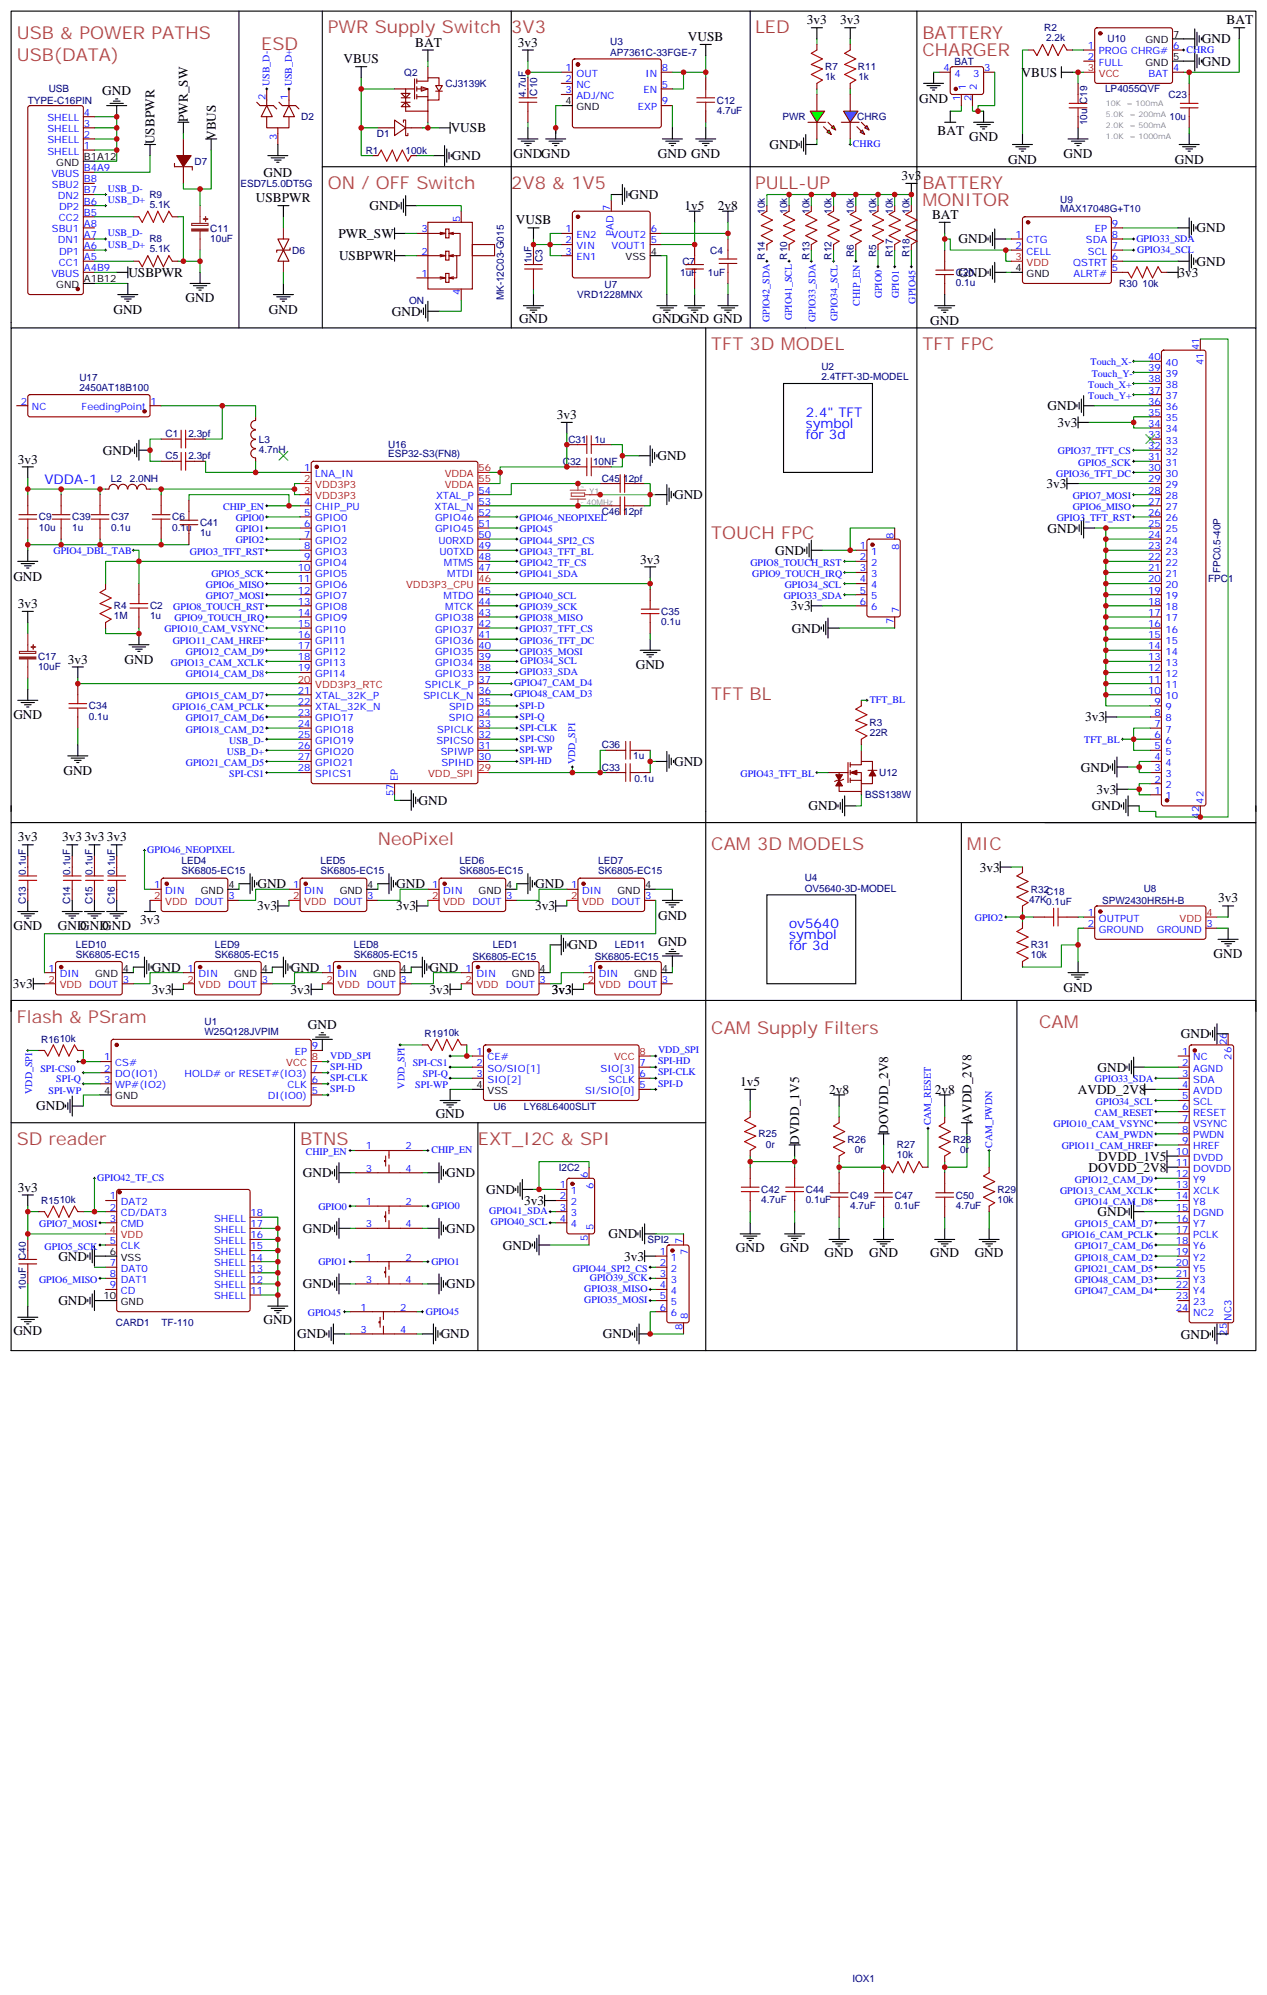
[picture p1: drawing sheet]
<svg xmlns="http://www.w3.org/2000/svg" width="402mm" height="633mm" viewBox="0 0 402 633" stroke-linecap="round" stroke-linejoin="round" font-family="sans-serif">
<defs><g id="words">
<g font-size="5.6" fill="#a54b4b">
<text x="104.1" y="10.6">PWR Supply Switch</text>
<text x="162.3" y="10.6">3V3</text>
<text x="239.7" y="10.5">LED</text>
<text x="5.3" y="12.3">USB &amp; POWER PATHS</text>
<text x="82.9" y="15.9">ESD</text>
<text x="292.8" y="12.3">BATTERY</text>
<text x="292.8" y="17.6">CHARGER</text>
<text x="5.3" y="19.4">USB(DATA)</text>
<text x="104.1" y="60">ON / OFF Switch</text>
<text x="162.3" y="60">2V8 &amp; 1V5</text>
<text x="239.7" y="59.9">PULL-UP</text>
<text x="292.8" y="60">BATTERY</text>
<text x="292.8" y="65.3">MONITOR</text>
<text x="225.8" y="111.1">TFT 3D MODEL</text>
<text x="292.8" y="111.1">TFT FPC</text>
<text x="225.8" y="171.1">TOUCH FPC</text>
<text x="225.8" y="222.3">TFT BL</text>
<text x="119.9" y="268.1">NeoPixel</text>
<text x="225.8" y="269.9">CAM 3D MODELS</text>
<text x="306.9" y="269.9">MIC</text>
<text x="5.3" y="324.6">Flash &amp; PSram</text>
<text x="225.8" y="328.1">CAM Supply Filters</text>
<text x="329.8" y="326.3">CAM</text>
<text x="5.3" y="363.4">SD reader</text>
<text x="95.2" y="363.4">BTNS</text>
<text x="151.7" y="363.4">EXT_I2C &amp; SPI</text>
</g>
<g font-size="4.2">
<text x="256.1" y="7.8">3v3</text>
<text x="266.7" y="7.8">3v3</text>
<text x="389.4" y="7.7">BAT</text>
<text x="131.8" y="14.9">BAT</text>
<text x="164.4" y="14.8">3v3</text>
<text x="218.4" y="13">VUSB</text>
<text x="381.5" y="13.8">GND</text>
<text x="109" y="20.1">VBUS</text>
<text x="381.5" y="20.8">GND</text>
<text x="324.3" y="24.4">VBUS</text>
<text x="32.5" y="30.3">GND</text>
<text x="291.7" y="32.5">GND</text>
<text x="59.6" y="38.8" transform="rotate(-90 59.6 38.8)">PWR_SW</text>
<text x="49" y="45.8" transform="rotate(-90 49 45.8)">USBPWR</text>
<text x="68.5" y="44.5" transform="rotate(-90 68.5 44.5)">VBUS</text>
<text x="143.1" y="42">VUSB</text>
<text x="244.3" y="47.3">GND</text>
<text x="297.6" y="42.8">BAT</text>
<text x="307.6" y="44.9">GND</text>
<text x="143.4" y="50.8">GND</text>
<text x="163" y="50.2">GNDGND</text>
<text x="208.8" y="50.2">GND GND</text>
<text x="320" y="51.9">GND</text>
<text x="337.6" y="50.2">GND</text>
<text x="372.9" y="51.9">GND</text>
<text x="83.6" y="56.1">GND</text>
<text x="286.1" y="57.2">3v3</text>
<text x="81.2" y="64.1">USBPWR</text>
<text x="199.8" y="63.2">GND</text>
<text x="117.3" y="66.7">GND</text>
<text x="163.8" y="71.2">VUSB</text>
<text x="217.3" y="66.7">1v5</text>
<text x="227.9" y="66.7">2v8</text>
<text x="295.9" y="69.4">BAT</text>
<text x="107.4" y="75.5">PWR_SW</text>
<text x="304.3" y="77.2">GND</text>
<text x="379.8" y="73.8">GND</text>
<text x="107.6" y="82.6">USBPWR</text>
<text x="40.7" y="87.9">USBPWR</text>
<text x="304.3" y="87.8">GND</text>
<text x="374.1" y="87.8">3v3</text>
<text x="379.8" y="84.3">GND</text>
<text x="58.9" y="96">GND</text>
<text x="36" y="99.5">GND</text>
<text x="85.4" y="99.5">GND</text>
<text x="124.4" y="100.2">GND</text>
<text x="164.7" y="102.7">GND</text>
<text x="207.1" y="102.7">GNDGND GND</text>
<text x="295.3" y="103">GND</text>
<text x="332.5" y="130.2">GND</text>
<text x="176.7" y="133">3v3</text>
<text x="335.7" y="135.5">3v3</text>
<text x="5.6" y="147.1">3v3</text>
<text x="32.6" y="144.3">GND</text>
<text x="208.7" y="146.1">GND</text>
<text x="332.1" y="154.9">3v3</text>
<text x="214" y="158.4">GND</text>
<text x="332.5" y="169">GND</text>
<text x="203.2" y="178.9">3v3</text>
<text x="246.1" y="176.1">GND</text>
<text x="4.2" y="184.2">GND</text>
<text x="5.6" y="192.9">3v3</text>
<text x="251" y="193.7">3v3</text>
<text x="251.4" y="200.8">GND</text>
<text x="21.5" y="210.6">3v3</text>
<text x="39.5" y="210.7">GND</text>
<text x="201.8" y="212.4">GND</text>
<text x="4.2" y="228.3">GND</text>
<text x="344.5" y="229">3v3</text>
<text x="20.1" y="245.9">GND</text>
<text x="214" y="243.1">GND</text>
<text x="343.1" y="244.9">GND</text>
<text x="348" y="251.9">3v3</text>
<text x="132.8" y="255.4">GND</text>
<text x="256.6" y="257.2">GND</text>
<text x="346.6" y="257.2">GND</text>
<text x="5.6" y="267">3v3</text>
<text x="19.7" y="267">3v33v33v3</text>
<text x="81.7" y="281.9">GND</text>
<text x="125.8" y="281.9">GND</text>
<text x="169.9" y="281.9">GND</text>
<text x="311" y="276.6">3v3</text>
<text x="386.6" y="286.4">3v3</text>
<text x="44.4" y="293.2">3v3</text>
<text x="81.7" y="288.9">3v3</text>
<text x="125.8" y="288.9">3v3</text>
<text x="169.9" y="288.9">3v3</text>
<text x="208.9" y="291.8">GND</text>
<text x="4.3" y="295.3">GND</text>
<text x="18.4" y="295.3">GND</text>
<text x="25.4" y="295.3">GND</text>
<text x="32.5" y="295.3">GND</text>
<text x="180.5" y="301.3">GND</text>
<text x="208.9" y="300.2">GND</text>
<text x="385.2" y="304.2">GND</text>
<text x="48.2" y="308.3">GND</text>
<text x="92.3" y="308.3">GND</text>
<text x="136.4" y="308.3">GND</text>
<text x="4.1" y="313.6">3v3</text>
<text x="48.2" y="315.4">3v3</text>
<text x="92.3" y="315.4">3v3</text>
<text x="136.3" y="315.4">3v3</text>
<text x="175.2" y="315.4">3v3</text>
<text x="337.6" y="314.8">GND</text>
<text x="97.7" y="326.6">GND</text>
<text x="374.8" y="329.6">GND</text>
<text x="348.4" y="340.1">GND</text>
<text x="234.9" y="344.6">1v5</text>
<text x="263.2" y="347.1">2v8</text>
<text x="296.7" y="347.1">2v8</text>
<text x="342.1" y="347.1">AVDD_2V8</text>
<text x="11.5" y="352.4">GND</text>
<text x="138.3" y="354.9">GND</text>
<text x="281.9" y="359.8" transform="rotate(-90 281.9 359.8)">DOVDD_2V8</text>
<text x="308.3" y="356.3" transform="rotate(-90 308.3 356.3)">AVDD_2V8</text>
<text x="253.6" y="363.4" transform="rotate(-90 253.6 363.4)">DVDD_1V5</text>
<text x="345.6" y="371.8">DOVDD_2V8</text>
<text x="348.6" y="368.3">DVDD_1V5</text>
<text x="96.1" y="373.6">GND</text>
<text x="141.6" y="373.6">GND</text>
<text x="5.6" y="378.1">3v3</text>
<text x="154.3" y="378.9">GND</text>
<text x="166.3" y="382.4">3v3</text>
<text x="348.4" y="385.9">GND</text>
<text x="96.1" y="391.2">GND</text>
<text x="141.6" y="391.2">GND</text>
<text x="193.1" y="393">GND</text>
<text x="18.5" y="400.1">GND</text>
<text x="159.6" y="396.5">GND</text>
<text x="198.1" y="400">3v3</text>
<text x="233.5" y="397.2">GND</text>
<text x="247.6" y="397.2">GND</text>
<text x="261.8" y="399">GND</text>
<text x="275.9" y="399">GND</text>
<text x="295.3" y="399">GND</text>
<text x="309.4" y="399">GND</text>
<text x="96.1" y="408.9">GND</text>
<text x="141.6" y="408.9">GND</text>
<text x="18.5" y="414.2">GND</text>
<text x="4.2" y="423.7">GND</text>
<text x="83.6" y="420.2">GND</text>
<text x="94.4" y="424.7">GND</text>
<text x="139.9" y="424.7">GND</text>
<text x="191.4" y="424.7">GND</text>
<text x="374.8" y="424.8">GND</text>
</g>
<g font-size="4.2" fill="#00f">
<text x="255.8" y="132.3">2.4&quot; TFT</text>
<text x="255.8" y="135.8">symbol</text>
<text x="255.8" y="139.3">for 3d</text>
<text x="14.1" y="153.5">VDDA-1</text>
<text x="250.5" y="294.6">ov5640</text>
<text x="250.5" y="298.1">symbol</text>
<text x="250.5" y="301.6">for 3d</text>
</g>
<g font-size="3.2" fill="#000080">
<text x="331.4" y="9.9">R2</text>
<text x="193.7" y="17.6">AP7361C-33FGE-7</text>
<text x="193.7" y="14.4">U3</text>
<text x="332" y="13.1">2.2k</text>
<text x="351.5" y="13.5">U10</text>
<text x="261.9" y="22.3">R7</text>
<text x="272.3" y="22.3">R11</text>
<text x="302.9" y="20.5">BAT</text>
<text x="15.5" y="29.3">USB</text>
<text x="128.3" y="24.1">Q2</text>
<text x="141.4" y="27.6">CJ3139K</text>
<text x="261.9" y="25.5">1k</text>
<text x="272.5" y="25.5">1k</text>
<text x="350.8" y="29.4">LP4055QVF</text>
<text x="8.8" y="32.9">TYPE-C16PIN</text>
<text x="166.9" y="30.7" transform="rotate(-90 166.9 30.7)">4.7uF</text>
<text x="170.5" y="30.3" transform="rotate(-90 170.5 30.3)">C10</text>
<text x="227.5" y="32.9">C12</text>
<text x="370.9" y="31.1">C23</text>
<text x="95.6" y="38.2">D2</text>
<text x="227.5" y="36.1">4.7uF</text>
<text x="248.4" y="38.2">PWR</text>
<text x="272.1" y="38.2">CHRG</text>
<text x="345.1" y="39.8" transform="rotate(-90 345.1 39.8)">10u C19</text>
<text x="371.2" y="38.2">10u</text>
<text x="119.6" y="43.5">D1</text>
<text x="61.7" y="52.3">D7</text>
<text x="116.1" y="48.8">R1</text>
<text x="128.7" y="48.8">100k</text>
<text x="76.3" y="59.4">ESD7L5.0DT5G</text>
<text x="47.4" y="62.8">R9</text>
<text x="47.5" y="66">5.1K</text>
<text x="336.6" y="64.4">U9</text>
<text x="242.8" y="67.9" transform="rotate(-90 242.8 67.9)">10k</text>
<text x="249.8" y="67.9" transform="rotate(-90 249.8 67.9)">10k</text>
<text x="256.9" y="67.9" transform="rotate(-90 256.9 67.9)">10k</text>
<text x="264" y="67.9" transform="rotate(-90 264 67.9)">10k</text>
<text x="271" y="67.9" transform="rotate(-90 271 67.9)">10k</text>
<text x="278.1" y="67.9" transform="rotate(-90 278.1 67.9)">10k</text>
<text x="283.4" y="67.9" transform="rotate(-90 283.4 67.9)">10k</text>
<text x="288.6" y="67.9" transform="rotate(-90 288.6 67.9)">10k</text>
<text x="336.6" y="67.4">MAX17048G+T10</text>
<text x="47.4" y="76.9">R8</text>
<text x="66.7" y="76.7">10uF</text>
<text x="66.7" y="73.5">C11</text>
<text x="47.5" y="80.1">5.1K</text>
<text x="92.8" y="80.5">D6</text>
<text x="168.7" y="83.6" transform="rotate(-90 168.7 83.6)">1uF</text>
<text x="172.2" y="83.2" transform="rotate(-90 172.2 83.2)">C3</text>
<text x="225.4" y="80.5">C4</text>
<text x="242.8" y="82.4" transform="rotate(-90 242.8 82.4)">R14</text>
<text x="249.8" y="82.4" transform="rotate(-90 249.8 82.4)">R10</text>
<text x="256.9" y="82.4" transform="rotate(-90 256.9 82.4)">R13</text>
<text x="264" y="82.4" transform="rotate(-90 264 82.4)">R12</text>
<text x="271" y="81.5" transform="rotate(-90 271 81.5)">R6</text>
<text x="278.1" y="81.5" transform="rotate(-90 278.1 81.5)">R5</text>
<text x="283.4" y="81.5" transform="rotate(-90 283.4 81.5)">R17</text>
<text x="288.6" y="81.5" transform="rotate(-90 288.6 81.5)">R18</text>
<text x="215.9" y="87.6">1uF</text>
<text x="216.6" y="84">C7</text>
<text x="224.7" y="87.6">1uF</text>
<text x="303.4" y="87.6">C20</text>
<text x="159.9" y="95.3" transform="rotate(-90 159.9 95.3)">MK-12C03-G015</text>
<text x="183.3" y="94.6">VRD1228MNX</text>
<text x="191.9" y="91.3">U7</text>
<text x="303.4" y="90.8">0.1u</text>
<text x="355.3" y="91.1">R30</text>
<text x="362.7" y="91.1">10k</text>
<text x="129.9" y="96.4">ON</text>
<text x="260.7" y="117.5">U2</text>
<text x="25.2" y="124.2">2450AT18B100</text>
<text x="25.2" y="121">U17</text>
<text x="260.7" y="120.7">2.4TFT-3D-MODEL</text>
<text x="52.6" y="138.7">C1</text>
<text x="59.8" y="138.7">2.3pf</text>
<text x="82.2" y="143.7">4.7nH</text>
<text x="82.2" y="140.5">L3</text>
<text x="123.2" y="142">U16</text>
<text x="180.4" y="140.5">C31</text>
<text x="188.7" y="140.5">1u</text>
<text x="52.6" y="145.8">C5</text>
<text x="59.8" y="145.8">2.3pf</text>
<text x="123.2" y="145.2">ESP32-S3(FN8)</text>
<text x="178.7" y="147.6">C32</text>
<text x="188.2" y="147.6">10NF</text>
<text x="35.2" y="152.8">L2</text>
<text x="41.2" y="152.8">2.0NH</text>
<text x="191" y="152.8">C45</text>
<text x="197.8" y="152.8">12pf</text>
<text x="12.4" y="165.2">C9</text>
<text x="22.9" y="165.2">C39</text>
<text x="35.3" y="165.2">C37</text>
<text x="54.7" y="165.2">C6</text>
<text x="63.5" y="166.9">C41</text>
<text x="191" y="163.4">C46</text>
<text x="197.8" y="163.4">12pf</text>
<text x="12.3" y="168.4">10u</text>
<text x="22.9" y="168.4">1u</text>
<text x="35.3" y="168.4">0.1u</text>
<text x="54.7" y="168.4">0.1u</text>
<text x="63.5" y="170.1">1u</text>
<text x="383.5" y="184.8">FPC1</text>
<text x="387.4" y="181.9" transform="rotate(-90 387.4 181.9)">FPC0.5-40P</text>
<text x="36.1" y="193.4">R4</text>
<text x="36.1" y="196.6">1M</text>
<text x="47.6" y="196.6">1u</text>
<text x="47.6" y="193.4">C2</text>
<text x="209.9" y="195.2">C35</text>
<text x="209.9" y="198.3">0.1u</text>
<text x="12.1" y="209.3">C17</text>
<text x="12.1" y="212.5">10uF</text>
<text x="28.2" y="225.1">C34</text>
<text x="28.2" y="228.4">0.1u</text>
<text x="276" y="230.4">R3</text>
<text x="276.1" y="233.6">22R</text>
<text x="191" y="237.5">C36</text>
<text x="191" y="244.5">C33</text>
<text x="201" y="241">1u</text>
<text x="201.4" y="248.1">0.1u</text>
<text x="279" y="246.3">U12</text>
<text x="274.6" y="253.4">BSS138W</text>
<text x="57.6" y="274.3">LED4</text>
<text x="101.7" y="274.3">LED5</text>
<text x="145.8" y="274.3">LED6</text>
<text x="189.9" y="274.3">LED7</text>
<text x="8.2" y="277.6" transform="rotate(-90 8.2 277.6)">0.1uF</text>
<text x="22.3" y="277.6" transform="rotate(-90 22.3 277.6)">0.1uF</text>
<text x="29.4" y="277.6" transform="rotate(-90 29.4 277.6)">0.1uF</text>
<text x="36.4" y="277.6" transform="rotate(-90 36.4 277.6)">0.1uF</text>
<text x="57.6" y="277.5">SK6805-EC15</text>
<text x="101.7" y="277.5">SK6805-EC15</text>
<text x="145.8" y="277.5">SK6805-EC15</text>
<text x="189.9" y="277.5">SK6805-EC15</text>
<text x="255.4" y="279.7">U4</text>
<text x="8.2" y="287" transform="rotate(-90 8.2 287)">C13</text>
<text x="22.3" y="287" transform="rotate(-90 22.3 287)">C14</text>
<text x="29.4" y="287" transform="rotate(-90 29.4 287)">C15</text>
<text x="36.4" y="287" transform="rotate(-90 36.4 287)">C16</text>
<text x="255.4" y="282.9">OV5640-3D-MODEL</text>
<text x="326.7" y="286.5">47K0.1uF</text>
<text x="327.2" y="283.4">R32C18</text>
<text x="349.8" y="286.9">SPW2430HR5H-B</text>
<text x="363" y="283.1">U8</text>
<text x="24.1" y="304">SK6805-EC15</text>
<text x="24.1" y="300.8">LED10</text>
<text x="68.2" y="304">SK6805-EC15</text>
<text x="68.2" y="300.8">LED9</text>
<text x="112.3" y="304">SK6805-EC15</text>
<text x="112.3" y="300.8">LED8</text>
<text x="150" y="304.5">SK6805-EC15</text>
<text x="156.4" y="300.8">LED1</text>
<text x="188.8" y="304.5">SK6805-EC15</text>
<text x="195.2" y="300.8">LED11</text>
<text x="327.2" y="304.2">10k</text>
<text x="327.2" y="301">R31</text>
<text x="64.9" y="328.5">W25Q128JVPIM</text>
<text x="64.9" y="325.4">U1</text>
<text x="134.8" y="329.2">R1910k</text>
<text x="13.1" y="331">R1610k</text>
<text x="156.6" y="352.2">U6</text>
<text x="166.3" y="352.2">LY68L6400SLIT</text>
<text x="240.8" y="361">R25</text>
<text x="243.1" y="364.2">0r</text>
<text x="269" y="362.7">R26</text>
<text x="271.3" y="365.9">0r</text>
<text x="284.7" y="364.4">R27</text>
<text x="302.5" y="362.7">R28</text>
<text x="304.8" y="365.9">0r</text>
<text x="177.4" y="371.5">I2C2</text>
<text x="284.7" y="367.6">10k</text>
<text x="13.1" y="382.1">R1510k</text>
<text x="241.7" y="381.8">4.7uF</text>
<text x="241.7" y="378.6">C42</text>
<text x="255.8" y="381.8">0.1uF</text>
<text x="255.8" y="378.6">C44</text>
<text x="269.9" y="383.5">4.7uF</text>
<text x="269.9" y="380.4">C49</text>
<text x="284" y="383.5">0.1uF</text>
<text x="284" y="380.4">C47</text>
<text x="303.4" y="383.5">4.7uF</text>
<text x="303.4" y="380.4">C50</text>
<text x="316.6" y="381.8">10k</text>
<text x="316.7" y="378.6">R29</text>
<text x="205.5" y="394.5">SPI2</text>
<text x="8.2" y="399.9" transform="rotate(-90 8.2 399.9)">C40</text>
<text x="8.2" y="409.4" transform="rotate(-90 8.2 409.4)">10uF</text>
<text x="36.8" y="421">CARD1</text>
<text x="51.3" y="421">TF-110</text>
<text x="270.6" y="629.1">IOX1</text>
</g>
<g font-size="3.2">
<text x="372.4" y="12">7</text>
<text x="363.6" y="13.8">GND</text>
<text x="363.6" y="20.8">GND</text>
<text x="372.4" y="19.1">5</text>
<text x="179.5" y="33.2">4</text>
<text x="183" y="34.9">GND</text>
<text x="17.9" y="52.6">GND</text>
<text x="26.6" y="50.8">B1A12</text>
<text x="198.6" y="82.6">VSS</text>
<text x="206.6" y="80.8">4</text>
<text x="26.6" y="89.6">A1B12</text>
<text x="322.4" y="86.1">4</text>
<text x="325.9" y="87.8">GND</text>
<text x="17.9" y="91.4">GND</text>
<text x="72.5" y="281.9">4</text>
<text x="116.6" y="281.9">4</text>
<text x="160.7" y="281.9">4</text>
<text x="204.8" y="281.9">4</text>
<text x="63.7" y="283.6">GND</text>
<text x="107.8" y="283.6">GND</text>
<text x="151.9" y="283.6">GND</text>
<text x="196" y="283.6">GND</text>
<text x="30.2" y="310.1">GND</text>
<text x="39" y="308.3">4</text>
<text x="74.3" y="310.1">GND</text>
<text x="83.1" y="308.3">4</text>
<text x="118.4" y="310.1">GND</text>
<text x="127.2" y="308.3">4</text>
<text x="162.5" y="310.1">GND</text>
<text x="171.3" y="308.3">4</text>
<text x="201.3" y="310.1">GND</text>
<text x="210.1" y="308.3">4</text>
<text x="33.1" y="347.1">4</text>
<text x="151.3" y="345.4">4</text>
<text x="154.8" y="347.1">VSS</text>
<text x="36.6" y="348.9">GND</text>
<text x="34.8" y="398.3">6</text>
<text x="38.3" y="400">VSS</text>
<text x="32.8" y="412.4">10</text>
<text x="38.3" y="414.2">GND</text>
</g>
<g font-size="3.2" fill="#00f">
<text x="345.3" y="15.5">1</text>
<text x="348.8" y="17.3">PROG CHRG#</text>
<text x="372.4" y="15.5">6</text>
<text x="376.6" y="16.7">CHRG</text>
<text x="179.5" y="22.6">1</text>
<text x="210.1" y="22.6">8</text>
<text x="299.4" y="22.6">4</text>
<text x="312.4" y="22.6">3</text>
<text x="345.3" y="19.1">2</text>
<text x="348.8" y="20.8">FULL</text>
<text x="372.4" y="22.6">4</text>
<text x="85.5" y="27.4" transform="rotate(-90 85.5 27.4)">USB_D-</text>
<text x="92.6" y="27.4" transform="rotate(-90 92.6 27.4)">USB_D+</text>
<text x="179.5" y="26.1">2</text>
<text x="179.5" y="29.6">3</text>
<text x="183" y="24.3">OUT</text>
<text x="183" y="27.9">NC</text>
<text x="204.2" y="29.6">EN</text>
<text x="204.9" y="24.3">IN</text>
<text x="210.1" y="27.9">5</text>
<text x="302.9" y="24.3">4</text>
<text x="306.6" y="28.7" transform="rotate(-90 306.6 28.7)">1</text>
<text x="308.9" y="24.3">3</text>
<text x="310.1" y="28.7" transform="rotate(-90 310.1 28.7)">2</text>
<text x="364.6" y="24.3">BAT</text>
<text x="84.3" y="31.8" transform="rotate(-90 84.3 31.8)">2</text>
<text x="91.4" y="31.8" transform="rotate(-90 91.4 31.8)">1</text>
<text x="183" y="31.4">ADJ/NC</text>
<text x="202.5" y="34.9">EXP</text>
<text x="210.1" y="33.2">9</text>
<text x="304.8" y="32.2" transform="rotate(-90 304.8 32.2)">1</text>
<text x="308.3" y="32.2" transform="rotate(-90 308.3 32.2)">2</text>
<text x="15.1" y="42">SHELL</text>
<text x="15.1" y="38.5">SHELL</text>
<text x="26.6" y="40.2">3</text>
<text x="26.6" y="36.7">4</text>
<text x="15.1" y="45.5">SHELL</text>
<text x="26.6" y="47.3">1</text>
<text x="26.6" y="43.7">2</text>
<text x="87.8" y="44.3" transform="rotate(-90 87.8 44.3)">3</text>
<text x="270.8" y="46.6">CHRG</text>
<text x="15.1" y="49">SHELL</text>
<text x="16.3" y="56.1">VBUS</text>
<text x="16.5" y="59.6">SBU2</text>
<text x="26.6" y="57.9">B8</text>
<text x="26.6" y="54.3">B4A9</text>
<text x="18.3" y="63.1">DN2</text>
<text x="26.6" y="64.9">B6</text>
<text x="26.6" y="61.4">B7</text>
<text x="34.2" y="60.9">USB_D-</text>
<text x="34.3" y="64.5">USB_D+</text>
<text x="18.7" y="70.2">CC2</text>
<text x="18.8" y="66.7">DP2</text>
<text x="26.6" y="72">A8</text>
<text x="26.6" y="68.4">B5</text>
<text x="146" y="70.6" transform="rotate(-90 146 70.6)">5</text>
<text x="193.7" y="66.9" transform="rotate(-90 193.7 66.9)">7</text>
<text x="353" y="72">9</text>
<text x="16.5" y="73.7">SBU1</text>
<text x="18.3" y="77.3">DN1</text>
<text x="26.6" y="75.5">A7</text>
<text x="34.2" y="75">USB_D-</text>
<text x="133.8" y="73.7">3</text>
<text x="179.5" y="73.7">1</text>
<text x="179.5" y="77.3">2</text>
<text x="183" y="75.5">EN2</text>
<text x="194.1" y="75.5">VOUT2</text>
<text x="194.7" y="74.9" transform="rotate(-90 194.7 74.9)">PAD</text>
<text x="206.6" y="77.3">5</text>
<text x="206.6" y="73.7">6</text>
<text x="322.4" y="75.5">1</text>
<text x="325.9" y="77.3">CTG</text>
<text x="344.7" y="77.3">SDA</text>
<text x="347.5" y="73.7">EP</text>
<text x="353" y="75.5">8</text>
<text x="360.7" y="76.7">GPIO33_SDA</text>
<text x="18.8" y="80.8">DP1</text>
<text x="26.6" y="82.6">A5</text>
<text x="26.6" y="79">A6</text>
<text x="34.3" y="78.6">USB_D+</text>
<text x="133.8" y="80.8">2</text>
<text x="179.5" y="80.8">3</text>
<text x="183" y="79">VIN</text>
<text x="183" y="82.6">EN1</text>
<text x="194.1" y="79">VOUT1</text>
<text x="322.4" y="79">2</text>
<text x="325.9" y="80.8">CELL</text>
<text x="345.3" y="80.8">SCL</text>
<text x="353" y="82.6">6</text>
<text x="353" y="79">7</text>
<text x="360.9" y="80.3">GPIO34_SCL</text>
<text x="16.3" y="87.8">VBUS</text>
<text x="18.7" y="84.3">CC1</text>
<text x="26.6" y="86.1">A4B9</text>
<text x="133.8" y="87.8">1</text>
<text x="340.7" y="84.3">QSTRT</text>
<text x="340.8" y="87.8">ALRT#</text>
<text x="353" y="86.1">5</text>
<text x="146" y="93.7" transform="rotate(-90 146 93.7)">4</text>
<text x="280" y="94.7" transform="rotate(-90 280 94.7)">GPIO0</text>
<text x="285.3" y="94.7" transform="rotate(-90 285.3 94.7)">GPIO1</text>
<text x="251.3" y="101.7" transform="rotate(-90 251.3 101.7)">GPIO41_SCL</text>
<text x="265.9" y="101.9" transform="rotate(-90 265.9 101.9)">GPIO34_SCL</text>
<text x="273" y="97" transform="rotate(-90 273 97)">CHIP_EN</text>
<text x="290.5" y="96.3" transform="rotate(-90 290.5 96.3)">GPIO45</text>
<text x="244.3" y="102.2" transform="rotate(-90 244.3 102.2)">GPIO42_SDA</text>
<text x="258.8" y="102.2" transform="rotate(-90 258.8 102.2)">GPIO33_SDA</text>
<text x="380.6" y="111.1" transform="rotate(-90 380.6 111.1)">41</text>
<text x="346.2" y="116">Touch_X-</text>
<text x="346.6" y="119.5">Touch_Y-</text>
<text x="364.4" y="117.8">39</text>
<text x="364.4" y="114.3">40</text>
<text x="370" y="119.6">39</text>
<text x="370" y="116.1">40</text>
<text x="382.1" y="115.9" transform="rotate(-90 382.1 115.9)">41</text>
<text x="345.5" y="123">Touch_X+</text>
<text x="364.4" y="124.9">37</text>
<text x="364.4" y="121.4">38</text>
<text x="370" y="123.1">38</text>
<text x="6.6" y="128.4">2</text>
<text x="10.1" y="130.2">NC</text>
<text x="25.9" y="130.2">FeedingPoint</text>
<text x="47.8" y="128.4">1</text>
<text x="345.5" y="126.6">Touch_Y+</text>
<text x="364.4" y="131.9">35</text>
<text x="364.4" y="128.4">36</text>
<text x="370" y="130.2">36</text>
<text x="370" y="126.6">37</text>
<text x="364.4" y="135.5">34</text>
<text x="370" y="137.2">34</text>
<text x="370" y="133.7">35</text>
<text x="364.4" y="142.5">32</text>
<text x="364.4" y="139">33</text>
<text x="370" y="140.8">33</text>
<text x="96.6" y="149.6">1</text>
<text x="335.8" y="144.2">GPIO37_TFT_CS</text>
<text x="342.3" y="147.9">GPIO5_SCK</text>
<text x="364.4" y="149.6">30</text>
<text x="364.4" y="146.1">31</text>
<text x="370" y="147.8">31</text>
<text x="370" y="144.3">32</text>
<text x="100.1" y="151.3">LNA_IN</text>
<text x="335.2" y="151.3">GPIO36_TFT_DC</text>
<text x="364.4" y="153.1">29</text>
<text x="370" y="154.9">29</text>
<text x="370" y="151.3">30</text>
<text x="70.8" y="161.9">CHIP_EN</text>
<text x="96.6" y="160.2">4</text>
<text x="100.1" y="161.9">CHIP_PU</text>
<text x="137.9" y="161.9">XTAL_N</text>
<text x="138.4" y="158.4">XTAL_P</text>
<text x="151.9" y="160.2">53</text>
<text x="151.9" y="156.6">54</text>
<text x="340.5" y="161.9">GPIO6_MISO</text>
<text x="340.5" y="158.4">GPIO7_MOSI</text>
<text x="364.4" y="160.2">27</text>
<text x="364.4" y="156.6">28</text>
<text x="370" y="161.9">27</text>
<text x="370" y="158.4">28</text>
<text x="74.8" y="165.4">GPIO0</text>
<text x="96.6" y="163.7">5</text>
<text x="96.6" y="167.2">6</text>
<text x="100.1" y="165.5">GPIO0</text>
<text x="138.2" y="165.5">GPIO46</text>
<text x="151.9" y="167.2">51</text>
<text x="151.9" y="163.7">52</text>
<text x="164.9" y="165.4">GPIO46_NEOPIXEL</text>
<text x="335.4" y="165.4">GPIO3_TFT_RST</text>
<text x="364.4" y="167.2">25</text>
<text x="364.4" y="163.7">26</text>
<text x="370" y="165.5">26</text>
<text x="74.8" y="172.5">GPIO2</text>
<text x="74.8" y="168.9">GPIO1</text>
<text x="96.6" y="170.7">7</text>
<text x="100.1" y="169">GPIO1</text>
<text x="100.1" y="172.5">GPIO2</text>
<text x="138.2" y="169">GPIO45</text>
<text x="139.2" y="172.5">U0RXD</text>
<text x="151.9" y="170.7">50</text>
<text x="164.9" y="172.5">GPIO44_SPI2_CS</text>
<text x="164.9" y="169">GPIO45</text>
<text x="283.6" y="170.9" transform="rotate(-90 283.6 170.9)">8</text>
<text x="364.4" y="170.7">24</text>
<text x="370" y="172.5">24</text>
<text x="370" y="169">25</text>
<text x="17" y="176">GPIO4_DBL_TAB</text>
<text x="60.3" y="176">GPIO3_TFT_RST</text>
<text x="96.6" y="174.3">8</text>
<text x="96.6" y="177.8">9</text>
<text x="100.1" y="176">GPIO3</text>
<text x="100.1" y="179.6">GPIO4</text>
<text x="139.5" y="176">U0TXD</text>
<text x="140.9" y="179.6">MTMS</text>
<text x="151.9" y="177.8">48</text>
<text x="151.9" y="174.3">49</text>
<text x="164.9" y="179.5">GPIO42_TF_CS</text>
<text x="164.9" y="176">GPIO43_TFT_BL</text>
<text x="238.2" y="179.5">GPIO8_TOUCH_RST</text>
<text x="273" y="174.3">1</text>
<text x="273" y="177.8">2</text>
<text x="276.5" y="176">1</text>
<text x="276.5" y="179.6">2</text>
<text x="285.4" y="174.4" transform="rotate(-90 285.4 174.4)">8</text>
<text x="364.4" y="177.8">22</text>
<text x="364.4" y="174.3">23</text>
<text x="370" y="179.6">22</text>
<text x="370" y="176">23</text>
<text x="67.1" y="183.1">GPIO5_SCK</text>
<text x="94.6" y="181.3">10</text>
<text x="94.6" y="184.9">11</text>
<text x="100.1" y="183.1">GPIO5</text>
<text x="142" y="183.1">MTDI</text>
<text x="151.9" y="181.3">47</text>
<text x="164.9" y="183.1">GPIO41_SDA</text>
<text x="238.8" y="183">GPIO9_TOUCH_IRQ</text>
<text x="273" y="181.3">3</text>
<text x="273" y="184.9">4</text>
<text x="276.5" y="183.1">3</text>
<text x="364.4" y="184.9">20</text>
<text x="364.4" y="181.3">21</text>
<text x="370" y="183.1">21</text>
<text x="65.3" y="186.6">GPIO6_MISO</text>
<text x="65.3" y="190.1">GPIO7_MOSI</text>
<text x="94.6" y="188.4">12</text>
<text x="94.6" y="191.9">13</text>
<text x="100.1" y="186.6">GPIO6</text>
<text x="100.1" y="190.1">GPIO7</text>
<text x="140.8" y="190.1">MTDO</text>
<text x="151.9" y="191.9">44</text>
<text x="151.9" y="188.4">45</text>
<text x="164.9" y="190.1">GPIO40_SCL</text>
<text x="248.8" y="190.1">GPIO33_SDA</text>
<text x="249.1" y="186.5">GPIO34_SCL</text>
<text x="273" y="188.4">5</text>
<text x="273" y="191.9">6</text>
<text x="276.5" y="186.6">4</text>
<text x="276.5" y="190.1">5</text>
<text x="364.4" y="191.9">18</text>
<text x="364.4" y="188.4">19</text>
<text x="370" y="190.1">19</text>
<text x="370" y="186.6">20</text>
<text x="55" y="193.6">GPIO8_TOUCH_RST</text>
<text x="55.3" y="197.1">GPIO9_TOUCH_IRQ</text>
<text x="94.6" y="195.4">14</text>
<text x="100.1" y="193.7">GPIO8</text>
<text x="100.1" y="197.2">GPIO9</text>
<text x="138.2" y="197.2">GPIO38</text>
<text x="141.3" y="193.7">MTCK</text>
<text x="151.9" y="195.4">43</text>
<text x="164.9" y="197.2">GPIO38_MISO</text>
<text x="164.9" y="193.7">GPIO39_SCK</text>
<text x="276.5" y="193.7">6</text>
<text x="283.6" y="198" transform="rotate(-90 283.6 198)">7</text>
<text x="285.4" y="194.5" transform="rotate(-90 285.4 194.5)">7</text>
<text x="364.4" y="195.4">17</text>
<text x="370" y="197.2">17</text>
<text x="370" y="193.7">18</text>
<text x="52.2" y="200.7">GPIO10_CAM_VSYNC</text>
<text x="94.6" y="199">15</text>
<text x="94.6" y="202.5">16</text>
<text x="100.1" y="200.7">GPI10</text>
<text x="138.2" y="200.7">GPIO37</text>
<text x="151.9" y="202.5">41</text>
<text x="151.9" y="199">42</text>
<text x="164.9" y="200.7">GPIO37_TFT_CS</text>
<text x="364.4" y="202.5">15</text>
<text x="364.4" y="199">16</text>
<text x="370" y="200.7">16</text>
<text x="54.8" y="204.2">GPIO11_CAM_HREF</text>
<text x="59" y="207.8">GPIO12_CAM_D9</text>
<text x="94.6" y="206">17</text>
<text x="94.6" y="209.6">18</text>
<text x="100.1" y="204.3">GPI11</text>
<text x="100.1" y="207.8">GPI12</text>
<text x="138.2" y="207.8">GPIO35</text>
<text x="138.2" y="204.3">GPIO36</text>
<text x="151.9" y="209.6">39</text>
<text x="151.9" y="206">40</text>
<text x="164.9" y="207.8">GPIO35_MOSI</text>
<text x="164.9" y="204.2">GPIO36_TFT_DC</text>
<text x="364.4" y="209.6">13</text>
<text x="364.4" y="206">14</text>
<text x="370" y="207.8">14</text>
<text x="370" y="204.3">15</text>
<text x="54.3" y="211.3">GPIO13_CAM_XCLK</text>
<text x="59" y="214.8">GPIO14_CAM_D8</text>
<text x="94.6" y="213.1">19</text>
<text x="100.1" y="211.3">GPI13</text>
<text x="100.1" y="214.8">GPI14</text>
<text x="138.2" y="214.8">GPIO33</text>
<text x="138.2" y="211.3">GPIO34</text>
<text x="151.9" y="213.1">38</text>
<text x="164.9" y="214.3">GPIO33_SDA</text>
<text x="165.2" y="210.8">GPIO34_SCL</text>
<text x="364.4" y="213.1">12</text>
<text x="370" y="214.8">12</text>
<text x="370" y="211.3">13</text>
<text x="59" y="221.8">GPIO15_CAM_D7</text>
<text x="94.6" y="220.1">21</text>
<text x="100.1" y="221.9">XTAL_32K_P</text>
<text x="134.4" y="221.9">SPICLK_N</text>
<text x="134.9" y="218.4">SPICLK_P</text>
<text x="151.9" y="220.1">36</text>
<text x="151.9" y="216.6">37</text>
<text x="163.2" y="221.2">GPIO48_CAM_D3</text>
<text x="163.2" y="217.7">GPIO47_CAM_D4</text>
<text x="364.4" y="220.1">10</text>
<text x="364.4" y="216.6">11</text>
<text x="370" y="221.9">10</text>
<text x="370" y="218.4">11</text>
<text x="54.8" y="225.4">GPIO16_CAM_PCLK</text>
<text x="94.6" y="223.7">22</text>
<text x="94.6" y="227.2">23</text>
<text x="100.1" y="225.4">XTAL_32K_N</text>
<text x="142.5" y="225.4">SPID</text>
<text x="151.9" y="227.2">34</text>
<text x="151.9" y="223.7">35</text>
<text x="164.9" y="224.9">SPI-D</text>
<text x="276.1" y="223.1">TFT_BL</text>
<text x="366.5" y="227.2">8</text>
<text x="366.5" y="223.7">9</text>
<text x="370" y="225.4">9</text>
<text x="59" y="228.9">GPIO17_CAM_D6</text>
<text x="59" y="232.5">GPIO18_CAM_D2</text>
<text x="94.6" y="230.7">24</text>
<text x="100.1" y="229">GPIO17</text>
<text x="100.1" y="232.5">GPIO18</text>
<text x="138.8" y="232.5">SPICLK</text>
<text x="142.5" y="229">SPIQ</text>
<text x="151.9" y="230.7">33</text>
<text x="164.9" y="231.9">SPI-CLK</text>
<text x="164.9" y="228.4">SPI-Q</text>
<text x="366.5" y="230.7">7</text>
<text x="370" y="232.5">7</text>
<text x="370" y="229">8</text>
<text x="72" y="239.5">USB_D+</text>
<text x="72.7" y="236">USB_D-</text>
<text x="94.6" y="234.2">25</text>
<text x="94.6" y="237.8">26</text>
<text x="100.1" y="236">GPIO19</text>
<text x="100.1" y="239.5">GPIO20</text>
<text x="138.6" y="236">SPICS0</text>
<text x="139.9" y="239.5">SPIWP</text>
<text x="151.9" y="237.8">31</text>
<text x="151.9" y="234.2">32</text>
<text x="164.9" y="239">SPI-WP</text>
<text x="164.9" y="235.5">SPI-CS0</text>
<text x="344.2" y="235.9">TFT_BL</text>
<text x="366.5" y="237.8">5</text>
<text x="366.5" y="234.2">6</text>
<text x="370" y="239.5">5</text>
<text x="370" y="236">6</text>
<text x="59" y="243">GPIO21_CAM_D5</text>
<text x="94.6" y="241.3">27</text>
<text x="94.6" y="244.8">28</text>
<text x="100.1" y="243.1">GPIO21</text>
<text x="140.1" y="243.1">SPIHD</text>
<text x="151.9" y="241.3">30</text>
<text x="164.9" y="242.5">SPI-HD</text>
<text x="182.6" y="242.5" transform="rotate(-90 182.6 242.5)">VDD_SPI</text>
<text x="366.5" y="244.8">3</text>
<text x="366.5" y="241.3">4</text>
<text x="370" y="243.1">4</text>
<text x="72.8" y="246.5">SPI-CS1</text>
<text x="100.1" y="246.6">SPICS1</text>
<text x="126.3" y="248" transform="rotate(-90 126.3 248)">EP</text>
<text x="235" y="246.5">GPIO43_TFT_BL</text>
<text x="366.5" y="251.9">1</text>
<text x="366.5" y="248.4">2</text>
<text x="370" y="250.1">2</text>
<text x="370" y="246.6">3</text>
<text x="124.9" y="252.7" transform="rotate(-90 124.9 252.7)">57</text>
<text x="370" y="253.6">1</text>
<text x="382.1" y="255.1" transform="rotate(-90 382.1 255.1)">42</text>
<text x="380.6" y="259.8" transform="rotate(-90 380.6 259.8)">42</text>
<text x="46.7" y="270.7">GPIO46_NEOPIXEL</text>
<text x="49" y="281.9">1</text>
<text x="93.1" y="281.9">1</text>
<text x="137.2" y="281.9">1</text>
<text x="181.3" y="281.9">1</text>
<text x="52.5" y="283.6">DIN</text>
<text x="61.8" y="287.2">DOUT</text>
<text x="72.5" y="285.4">3</text>
<text x="96.6" y="283.6">DIN</text>
<text x="105.9" y="287.2">DOUT</text>
<text x="116.6" y="285.4">3</text>
<text x="140.7" y="283.6">DIN</text>
<text x="150" y="287.2">DOUT</text>
<text x="160.7" y="285.4">3</text>
<text x="184.7" y="283.6">DIN</text>
<text x="194.1" y="287.2">DOUT</text>
<text x="204.8" y="285.4">3</text>
<text x="309.4" y="292.4">GPIO2</text>
<text x="345.3" y="290.7">1</text>
<text x="348.8" y="292.5">OUTPUT</text>
<text x="345.3" y="294.2">2</text>
<text x="348.8" y="296">GROUND</text>
<text x="367.2" y="296">GROUND</text>
<text x="382.9" y="294.2">3</text>
<text x="15.4" y="308.3">1</text>
<text x="18.9" y="310.1">DIN</text>
<text x="39" y="311.9">3</text>
<text x="59.5" y="308.3">1</text>
<text x="63" y="310.1">DIN</text>
<text x="83.1" y="311.9">3</text>
<text x="103.6" y="308.3">1</text>
<text x="107.1" y="310.1">DIN</text>
<text x="127.2" y="311.9">3</text>
<text x="147.7" y="308.3">1</text>
<text x="151.2" y="310.1">DIN</text>
<text x="171.3" y="311.9">3</text>
<text x="186.5" y="308.3">1</text>
<text x="190" y="310.1">DIN</text>
<text x="210.1" y="311.9">3</text>
<text x="28.3" y="313.6">DOUT</text>
<text x="72.4" y="313.6">DOUT</text>
<text x="116.5" y="313.6">DOUT</text>
<text x="160.6" y="313.6">DOUT</text>
<text x="199.4" y="313.6">DOUT</text>
<text x="93.6" y="334.8">EP</text>
<text x="99" y="333">9</text>
<text x="151.3" y="334.8">1</text>
<text x="208.9" y="334.3">VDD_SPI</text>
<text x="375.3" y="334.8">1</text>
<text x="389.5" y="331.6" transform="rotate(-90 389.5 331.6)">26</text>
<text x="12.8" y="340.1">SPI-CS0</text>
<text x="33.1" y="336.5">1</text>
<text x="33.1" y="340.1">2</text>
<text x="36.6" y="338.3">CS#</text>
<text x="36.6" y="341.8">DO(IO1)</text>
<text x="58.6" y="341.8">HOLD# or RESET#(IO3)</text>
<text x="99" y="340.1">7</text>
<text x="104.8" y="339.6">SPI-HD</text>
<text x="104.8" y="336">VDD_SPI</text>
<text x="131" y="338.3">SPI-CS1</text>
<text x="134.3" y="341.7">SPI-Q</text>
<text x="151.3" y="338.3">2</text>
<text x="151.3" y="341.8">3</text>
<text x="154.8" y="336.5">CE#</text>
<text x="154.8" y="340.1">SO/SIO[1]</text>
<text x="190.6" y="340.1">SIO[3]</text>
<text x="203" y="341.8">6</text>
<text x="203" y="338.3">7</text>
<text x="208.9" y="337.8">SPI-HD</text>
<text x="208.9" y="341.3">SPI-CLK</text>
<text x="375.3" y="338.3">2</text>
<text x="375.3" y="341.8">3</text>
<text x="378.8" y="336.5">NC</text>
<text x="378.8" y="340.1">AGND</text>
<text x="390.9" y="336.3" transform="rotate(-90 390.9 336.3)">26</text>
<text x="10.2" y="347.1" transform="rotate(-90 10.2 347.1)">VDD_SPI</text>
<text x="15.4" y="347">SPI-WP</text>
<text x="17.8" y="343.5">SPI-Q</text>
<text x="33.1" y="343.6">3</text>
<text x="36.6" y="345.4">WP#(IO2)</text>
<text x="91.3" y="345.4">CLK</text>
<text x="99" y="347.1">5</text>
<text x="99" y="343.6">6</text>
<text x="104.8" y="343.1">SPI-CLK</text>
<text x="104.8" y="346.6">SPI-D</text>
<text x="128.4" y="345.5" transform="rotate(-90 128.4 345.5)">VDD_SPI</text>
<text x="131.8" y="345.3">SPI-WP</text>
<text x="154.8" y="343.6">SIO[2]</text>
<text x="185.7" y="347.1">SI/SIO[0]</text>
<text x="193.2" y="343.6">SCLK</text>
<text x="203" y="345.4">5</text>
<text x="208.9" y="344.8">SPI-D</text>
<text x="347.6" y="343.5">GPIO33_SDA</text>
<text x="375.3" y="345.4">4</text>
<text x="378.8" y="343.6">SDA</text>
<text x="378.8" y="347.1">AVDD</text>
<text x="85" y="348.9">DI(IO0)</text>
<text x="347.9" y="350.6">GPIO34_SCL</text>
<text x="375.3" y="348.9">5</text>
<text x="375.3" y="352.4">6</text>
<text x="378.8" y="350.7">SCL</text>
<text x="295.4" y="357.2" transform="rotate(-90 295.4 357.2)">CAM_RESET</text>
<text x="334.4" y="357.7">GPIO10_CAM_VSYNC</text>
<text x="347.6" y="354.1">CAM_RESET</text>
<text x="375.3" y="356">7</text>
<text x="375.3" y="359.5">8</text>
<text x="378.8" y="354.2">RESET</text>
<text x="378.8" y="357.7">VSYNC</text>
<text x="116.2" y="364.8">1</text>
<text x="128.8" y="364.8">2</text>
<text x="314.9" y="364.3" transform="rotate(-90 314.9 364.3)">CAM_PWDN</text>
<text x="337" y="364.8">GPIO11_CAM_HREF</text>
<text x="347.9" y="361.2">CAM_PWDN</text>
<text x="375.3" y="363">9</text>
<text x="378.8" y="361.2">PWDN</text>
<text x="378.8" y="364.8">HREF</text>
<text x="97" y="366.5">CHIP_EN</text>
<text x="116.2" y="371.8">3</text>
<text x="128.8" y="371.8">4</text>
<text x="136.9" y="366">CHIP_EN</text>
<text x="373.3" y="366.5">10</text>
<text x="373.3" y="370.1">11</text>
<text x="378.8" y="368.3">DVDD</text>
<text x="378.8" y="371.8">DOVDD</text>
<text x="30.9" y="374.9">GPIO42_TF_CS</text>
<text x="177.7" y="377.1">1</text>
<text x="186.6" y="373.8" transform="rotate(-90 186.6 373.8)">6</text>
<text x="188.4" y="377.3" transform="rotate(-90 188.4 377.3)">6</text>
<text x="341.2" y="375.3">GPIO12_CAM_D9</text>
<text x="373.3" y="373.6">12</text>
<text x="373.3" y="377.1">13</text>
<text x="378.8" y="375.4">Y9</text>
<text x="34.8" y="380.6">1</text>
<text x="38.3" y="382.4">DAT2</text>
<text x="116.2" y="382.4">1</text>
<text x="128.8" y="382.4">2</text>
<text x="136.9" y="383.8">GPIO0</text>
<text x="177.7" y="380.6">2</text>
<text x="181.2" y="378.9">1</text>
<text x="181.2" y="382.4">2</text>
<text x="336.5" y="378.9">GPIO13_CAM_XCLK</text>
<text x="341.2" y="382.4">GPIO14_CAM_D8</text>
<text x="373.3" y="380.6">14</text>
<text x="378.8" y="378.9">XCLK</text>
<text x="378.8" y="382.4">Y8</text>
<text x="12.4" y="389.5">GPIO7_MOSI</text>
<text x="34.8" y="384.2">2</text>
<text x="34.8" y="387.7">3</text>
<text x="38.3" y="385.9">CD/DAT3</text>
<text x="38.3" y="389.5">CMD</text>
<text x="68" y="387.7">SHELL</text>
<text x="79.6" y="389.5">17</text>
<text x="79.6" y="385.9">18</text>
<text x="101.1" y="384">GPIO0</text>
<text x="116.2" y="389.5">3</text>
<text x="128.8" y="389.5">4</text>
<text x="155.3" y="385.3">GPIO41_SDA</text>
<text x="155.8" y="388.8">GPIO40_SCL</text>
<text x="177.7" y="384.2">3</text>
<text x="177.7" y="387.7">4</text>
<text x="181.2" y="385.9">3</text>
<text x="181.2" y="389.5">4</text>
<text x="341.2" y="389.5">GPIO15_CAM_D7</text>
<text x="373.3" y="384.2">15</text>
<text x="373.3" y="387.7">16</text>
<text x="378.8" y="385.9">DGND</text>
<text x="378.8" y="389.5">Y7</text>
<text x="34.8" y="394.8">5</text>
<text x="68" y="394.8">SHELL</text>
<text x="68" y="391.2">SHELL</text>
<text x="79.6" y="393">16</text>
<text x="186.6" y="393.8" transform="rotate(-90 186.6 393.8)">5</text>
<text x="188.4" y="390.3" transform="rotate(-90 188.4 390.3)">5</text>
<text x="216.6" y="394.9" transform="rotate(-90 216.6 394.9)">7</text>
<text x="337" y="393">GPIO16_CAM_PCLK</text>
<text x="373.3" y="391.2">17</text>
<text x="373.3" y="394.8">18</text>
<text x="378.8" y="393">PCLK</text>
<text x="14.2" y="396.6">GPIO5_SCK</text>
<text x="34.8" y="401.8">7</text>
<text x="38.3" y="396.5">CLK</text>
<text x="68" y="401.8">SHELL</text>
<text x="68" y="398.3">SHELL</text>
<text x="79.6" y="400">14</text>
<text x="79.6" y="396.5">15</text>
<text x="101.1" y="401.6">GPIO1</text>
<text x="116.2" y="400">1</text>
<text x="128.8" y="400">2</text>
<text x="136.9" y="401.4">GPIO1</text>
<text x="209.5" y="398.3">1</text>
<text x="209.5" y="401.8">2</text>
<text x="213" y="400">1</text>
<text x="218.4" y="398.4" transform="rotate(-90 218.4 398.4)">7</text>
<text x="341.2" y="400">GPIO18_CAM_D2</text>
<text x="341.2" y="396.5">GPIO17_CAM_D6</text>
<text x="373.3" y="398.3">19</text>
<text x="373.3" y="401.8">20</text>
<text x="378.8" y="396.5">Y6</text>
<text x="378.8" y="400">Y2</text>
<text x="12.4" y="407.1">GPIO6_MISO</text>
<text x="34.8" y="405.3">8</text>
<text x="38.3" y="403.6">DAT0</text>
<text x="38.3" y="407.1">DAT1</text>
<text x="68" y="405.3">SHELL</text>
<text x="79.6" y="407.1">12</text>
<text x="79.6" y="403.6">13</text>
<text x="116.2" y="407.1">3</text>
<text x="128.8" y="407.1">4</text>
<text x="181.8" y="403.6">GPIO44_SPI2_CS</text>
<text x="187.2" y="406.5">GPIO39_SCK</text>
<text x="209.5" y="405.3">3</text>
<text x="213" y="403.6">2</text>
<text x="213" y="407.1">3</text>
<text x="341.2" y="407.1">GPIO48_CAM_D3</text>
<text x="341.2" y="403.6">GPIO21_CAM_D5</text>
<text x="373.3" y="405.3">21</text>
<text x="378.8" y="403.6">Y5</text>
<text x="378.8" y="407.1">Y3</text>
<text x="34.8" y="408.9">9</text>
<text x="38.3" y="410.6">CD</text>
<text x="68" y="412.4">SHELL</text>
<text x="68" y="408.9">SHELL</text>
<text x="79.6" y="410.6">11</text>
<text x="185.5" y="413.5">GPIO35_MOSI</text>
<text x="185.5" y="410.1">GPIO38_MISO</text>
<text x="209.5" y="408.9">4</text>
<text x="209.5" y="412.4">5</text>
<text x="213" y="410.6">4</text>
<text x="341.2" y="410.6">GPIO47_CAM_D4</text>
<text x="373.3" y="408.9">22</text>
<text x="373.3" y="412.4">23</text>
<text x="378.8" y="410.6">Y4</text>
<text x="97.7" y="417.5">GPIO45</text>
<text x="114.4" y="415.9">1</text>
<text x="127" y="415.9">2</text>
<text x="135.2" y="417.3">GPIO45</text>
<text x="209.5" y="415.9">6</text>
<text x="213" y="414.2">5</text>
<text x="213" y="417.7">6</text>
<text x="218.4" y="418.5" transform="rotate(-90 218.4 418.5)">8</text>
<text x="373.3" y="415.9">24</text>
<text x="378.8" y="414.2">23</text>
<text x="378.8" y="417.7">NC2</text>
<text x="390.9" y="419.1" transform="rotate(-90 390.9 419.1)">NC3</text>
<text x="114.4" y="423">3</text>
<text x="127" y="423">4</text>
<text x="216.6" y="422" transform="rotate(-90 216.6 422)">8</text>
<text x="389.5" y="423.8" transform="rotate(-90 389.5 423.8)">25</text>
</g>
<g font-size="3.2" fill="#f00">
<text x="345.3" y="22.6">3</text>
<text x="348.8" y="24.3">VCC</text>
<text x="322.4" y="82.6">3</text>
<text x="325.9" y="84.3">VDD</text>
<text x="151.9" y="149.6">56</text>
<text x="96.6" y="153.1">2</text>
<text x="100.1" y="154.9">VDD3P3</text>
<text x="141.2" y="154.9">VDDA</text>
<text x="141.2" y="151.3">VDDA</text>
<text x="151.9" y="153.1">55</text>
<text x="96.6" y="156.6">3</text>
<text x="100.1" y="158.4">VDD3P3</text>
<text x="151.9" y="184.9">46</text>
<text x="128.9" y="186.6">VDD3P3_CPU</text>
<text x="94.6" y="216.6">20</text>
<text x="100.1" y="218.4">VDD3P3_RTC</text>
<text x="151.9" y="244.8">29</text>
<text x="135.9" y="246.6">VDD_SPI</text>
<text x="49" y="285.4">2</text>
<text x="52.5" y="287.2">VDD</text>
<text x="93.1" y="285.4">2</text>
<text x="96.6" y="287.2">VDD</text>
<text x="137.2" y="285.4">2</text>
<text x="140.7" y="287.2">VDD</text>
<text x="181.3" y="285.4">2</text>
<text x="184.7" y="287.2">VDD</text>
<text x="374.4" y="292.5">VDD</text>
<text x="382.9" y="290.7">4</text>
<text x="15.4" y="311.9">2</text>
<text x="59.5" y="311.9">2</text>
<text x="103.6" y="311.9">2</text>
<text x="147.7" y="311.9">2</text>
<text x="186.5" y="311.9">2</text>
<text x="18.9" y="313.6">VDD</text>
<text x="63" y="313.6">VDD</text>
<text x="107.1" y="313.6">VDD</text>
<text x="151.2" y="313.6">VDD</text>
<text x="190" y="313.6">VDD</text>
<text x="203" y="334.8">8</text>
<text x="90.9" y="338.3">VCC</text>
<text x="99" y="336.5">8</text>
<text x="194.9" y="336.5">VCC</text>
<text x="34.8" y="391.2">4</text>
<text x="38.3" y="393">VDD</text>
</g>
<g font-size="2.5" fill="#838383">
<text x="351" y="33.5">10K</text>
<text x="357.6" y="33.5">= 100mA</text>
<text x="351" y="40.6">2.0K</text>
<text x="351" y="37">5.0K</text>
<text x="358.5" y="40.6">= 500mA</text>
<text x="358.5" y="37">= 200mA</text>
<text x="351" y="44.1">1.0K</text>
<text x="358.5" y="44.1">= 1000mA</text>
<text x="186.2" y="160.3">40MHz</text>
<text x="187.1" y="156.8">Y1</text>
</g>
<g font-size="1.1" fill="#4ba54b">
<text x="185.2" y="154.9" transform="rotate(-90 185.2 154.9)">2</text>
<text x="185.2" y="160" transform="rotate(-90 185.2 160)">1</text>
</g>
</g></defs>
<path d="M112.9 21.2h3.5M114.7 21.2v3.5M142.9 38.8v3.5M139.3 40.6h3.6" fill="none" stroke="#000" stroke-width=".35"/>
<path d="M125.2 28.2h-10.5v5.3M135.8 38.8v1.8h3.5M58.2 68.8v14.1h-1.8M30 90h10.6" fill="none" stroke="#008700" stroke-width=".35"/>
<path d="M125.2 28.2h6.4M127.4 29.6h2.8l-1.4 1.4zM127.4 33.9l1.4-1.4 1.4 1.4zM127.4 31h2.8M127.4 32.5h2.8M128.8 28.2v7.1h7M135.8 21.2v3.5M135.8 31.8v7" fill="none" stroke="#870000" stroke-width=".35"/>
<g fill="#fff" stroke="#870000" stroke-width=".35">
<path d="M133.7 27.5l2.1 .7-2.1 .7z"/>
<path d="M138.3 27.2h2.1l-1.1 1.7z"/>
</g>
<g fill="none" stroke="#870000" stroke-width=".35">
<path d="M326.3 15.9h1.8M338.7 15.9h1.7M344 15.9h3.5M344 19.4h3.5M347.7 9l.5-.2h23.3l.5 .2 .2 .5-.1 16.5-.6 .5-23.6-.1-.4-.6v-16.3zM372.2 15.9h3.5M9.1 33.7l.4-.2h16.3l.6 .4 .1 58.9-.5 .6-16.5 .1-.6-.5-.1-58.8zM26.5 37h3.5M125.2 38.1l3.6 2.5-3.6 2.4zM128.1 38.8v-.7h.7v4.9h.7v-.7M131.6 25v6.4M132.3 28.2h3.5v3.6h3.5v-2.9"/>
<path d="M132.3 25.8h3.5v-1.1h3.5v2.5M132.3 30.7h3.5M132.3 25v1.5M132.3 27.5v1.4M132.3 30v1.4M138.3 28.9h2.1M342.2 26.5v3.5M342.2 37v3.6M372.2 22.9h3.5M377.5 26.5v3.5M377.5 37v3.6M26.5 40.6h3.5"/>
<path d="M26.5 58.2h3.5M26.5 54.7h3.5M26.5 47.6h3.5M26.5 44.1h3.5M119.9 40.6h5.3M128.8 40.6h5.3M26.5 79.4h3.5M26.5 75.8h3.5M26.5 72.3h3.5M26.5 68.8h3.5M26.5 65.3h3.5M26.5 61.7h3.5"/>
<path d="M42.3 68.8h1.8M54.7 68.8h1.7M26.5 82.9h3.5M26.5 86.4h3.5M42.3 82.9h1.8M54.7 82.9h1.7M8.8 157v3.5M51.2 157v3.5M60 158.8v3.5M190.5 153.5h3.5M201.1 153.5h3.5M8.8 167.6v3.5"/>
<path d="M51.2 167.6v3.5M60 169.3v3.6M190.5 160.5h3.5M201.1 160.5h3.5"/>
</g>
<g fill="none" stroke="#008700" stroke-width=".35">
<path d="M135.8 19.4v1.8M326.3 15.9h-1.7v26.4M340.4 15.9h3.6M30 37h7v3.6M340.4 22.9h1.8M344 22.9h-1.8v3.6M375.7 22.9h1.8v3.6M30 40.6h7v3.5M30 44.1h7v7.1h-7M30 47.6h7M30 65.3h3.5M30 79.4h3.5"/>
<path d="M30 75.8h3.5M30 61.7h3.5M30 68.8h12.3M30 82.9h12.3M8.8 151.7v3.5h24.7M8.8 155.2v1.8M19.4 155.2v1.8M31.7 155.2v1.8M51.2 155.2v1.8M60 158.8v-1.8h31.7v3.5h3.5M8.8 171.1v1.8M19.4 171.1v1.8"/>
<path d="M31.7 171.1v1.8M51.2 171.1v1.8M60 172.9h-51.2v1.7M84.7 160.5h7M155.2 178.2h8.8M155.2 174.6h8.8M155.2 171.1h8.8M155.2 181.7h8.8M155.2 188.7h8.8M155.2 192.3h8.8M155.2 209.9h8.8M84.7 231.1h10.5"/>
<path d="M84.7 227.5h10.5M84.7 238.1h10.5M84.7 234.6h10.5M155.2 234.6h8.8M84.7 241.7h10.5"/>
</g>
<g fill="none" stroke="#000" stroke-width=".35">
<path d="M134.1 15.9h3.5M135.8 15.9v3.5M372.2 19.4h7M372.2 12.3h3.5M379.2 16.2v6.4M379.9 17.3v4.2M380.6 18.3v2.2M381.4 19.1v.7M33.9 33.5h6.3M34.9 32.8h4.3M36 32.1h2.1M36.7 31.4h.7"/>
<path d="M37 33.5v3.5M336.9 22.9h3.5M336.9 21.2v3.5M26.5 51.2h3.5M321.4 45.9h6.3M322.4 46.6h4.3M323.5 47.3h2.1M324.2 48h.7M324.6 42.3v3.6M339 44.1h6.4M340.1 44.8h4.2M341.1 45.5h2.2"/>
<path d="M341.8 46.2h.7M342.2 40.6v3.5M374.3 45.9h6.3M375.4 46.6h4.2M376.4 47.3h2.1M377.1 48h.7M377.5 42.3v3.6M26.5 90h3.5M37.4 93.5h6.3M38.5 94.2h4.2M39.5 94.9h2.1M40.2 95.6h.7"/>
<path d="M40.6 90v3.5"/>
</g>
<g fill="none" stroke="#a10000" stroke-width=".35">
<path d="M328.1 15.9l1 1.7 1.8-3.5 1.8 3.5 1.4-3.5 1.7 3.5 1.8-3.5 1.1 1.8M339.4 32.8h5.6M339.4 34.2h5.6M342.2 30v2.8M342.2 34.2v2.8M374.6 32.8h5.7M374.6 34.2h5.7M377.5 30v2.8M377.5 34.2v2.8M44.1 68.8l1.1 1.8 1.7-3.6 1.8 3.6 1.4-3.6 1.8 3.6 1.7-3.6 1.1 1.8M44.1 82.9l1.1 1.8 1.7-3.6 1.8 3.6 1.4-3.6 1.8 3.6 1.7-3.6 1.1 1.8M194 153.5h2.8"/>
<path d="M196.8 150.6v5.7M196.8 157.7v5.6M198.3 150.6v5.7M198.3 157.7v5.6M198.3 153.5h2.8M6 163.3h5.6M6 164.7h5.6M8.8 160.5v2.8M8.8 164.7v2.9M48.3 163.3h5.7M48.3 164.7h5.7M51.2 160.5v2.8"/>
<path d="M51.2 164.7v2.9M57.1 166.5h5.7M57.1 165.1h5.7M60 162.3v2.8M60 166.5v2.8M194 160.5h2.8M198.3 160.5h2.8"/>
</g>
<g fill="#870000" stroke="#870000" stroke-width=".35">
<circle cx="24.7" cy="91.7" r=".53"/>
<circle cx="349.2" cy="10.6" r=".53"/>
</g>
<path d="M33.2 65.3h.7M33.2 79.4h.7M33.2 75.8h.7M33.2 61.7h.7M33.5 61.4v.7M33.5 64.9v.7M33.5 75.5v.7M33.5 79v.7" fill="none" stroke="#000" stroke-width=".32"/>
<path d="M344 22.9h3.5" fill="none" stroke="#f00" stroke-width=".35"/>
<path d="M190.5 157h17.6" fill="none" stroke="#4aa64a" stroke-width=".35"/>
<path d="M181 158.4h2.4v2.1M181 155.6h4.9M181.3 156.5h4.3v1h-4.3zM183.4 153.5v2.1" fill="none" stroke="#a64a4a" stroke-width=".35"/>
<g fill="#a64a4a">
<circle cx="183.4" cy="153.5" r=".18"/>
<circle cx="183.4" cy="160.5" r=".18"/>
</g>
<path d="M183.4 158.4h2.5M185.7 157h4.8" fill="none" stroke="#a64a4a" stroke-width=".35"/>
<g fill="none" stroke="#870000" stroke-width=".35">
<path d="M181.9 18.9l.5-.2h26.8l.5 .2 .2 .5v20.5l-.2 .5-.5 .2h-26.8l-.5-.3-.2-.4v-20.5zM259.3 14.1v1.8M269.9 14.1v1.8M81.5 32.5l1 1h4.3l1 1.1M84.7 33.5l1.7 3.5h-3.5zM84.7 37v3.6h7v-3.6M84.7 28.2v5.3M88.5 32.5l1.1 1h4.2l1.1 1.1M91.7 33.5l1.8 3.5h-3.5zM91.7 28.2v5.3M167.6 24.7v3.5M167.6 35.3v3.5"/>
<path d="M178.2 22.9h3.5M178.2 26.5h3.5M178.2 30h3.5M209.9 22.9h3.5M209.9 28.2h3.5M209.9 33.5h3.5M224 24.7v3.5M224 35.3v3.5M259.3 26.5v1.7M269.9 26.5v1.7M55.4 51.9v1h5.6v1.1M58.2 44.1v5.3"/>
<path d="M58.2 52.9v5.3M88.2 40.6v5.3M118.2 49.4h1.7M130.5 49.4h1.8M88.2 75.8h3.5l-1.7 3.6zM90 79.4l1.7 3.5h-3.5zM92.1 78.7v.7h-4.3v.7M135.8 70.6h14.1v21.1h-14.1zM139.7 73.7l1.8 .4h-9.2M141.5 72.7h1v2.8h-1zM141.5 79.7h1v2.9h-1zM141.5 74.1l-1.8 .3"/>
<path d="M142.5 74.1h3.5v7h-3.5l1.4 .4M142.5 74.1l1.4 .3M143.9 73.7l-1.4 .4M146.4 67v3.6M149.9 77.6h7.1v3.5h-7.1zM169.3 77.6v3.5M178.2 74.1h3.5M178.2 77.6h3.5M181.9 67.2l.5-.2h23.3l.5 .2 .2 .5v19.8l-.3 .5-.4 .2h-23.3l-.5-.2-.2-.5v-19.8zM194 63.5v3.5M206.4 74.1h3.5M206.4 77.6h3.5"/>
<path d="M220.5 77.6v3.5M231.1 75.8v3.6M257.5 65.3v1.7M257.5 77.6v1.8M264.6 65.3v1.7M264.6 77.6v1.8M271.6 65.3v1.7M271.6 77.6v1.8M278.7 65.3v1.7M278.7 77.6v1.8M299.9 79.4v3.5M321 75.8h3.6"/>
<path d="M321 79.4h3.6M324.8 69l.5-.2h26.8l.5 .2 .2 .5-.1 20-.6 .5-27.1-.1-.4-.6v-19.8zM352.8 75.8h3.5M352.8 79.4h3.5M352.8 72.3h3.5M139.7 80.8l1.8 .3h-9.2M139.7 87.8l1.8 .4h-9.2M141.5 86.8h1v2.8h-1zM141.5 81.1l-1.8 .4M141.5 88.2l-1.8 .3M143.9 87.8l-1.4 .4M143.9 80.8l-1.4 .3"/>
<path d="M145 81.1v7.1h-2.5l1.4 .3M146.4 91.7v3.5M169.3 88.2v3.5M178.2 81.1h3.5M220.5 88.2v3.5M231.1 86.4v3.6M299.9 90v3.5M352.8 86.4h5.3M352.8 82.9h3.5M368.7 86.4h1.7M365.1 118.2h3.6M365.1 114.7h3.6"/>
<path d="M368.9 111.3l.5-.2h12.7l.5 .2 .2 .5v143.3l-.3 .5-.4 .2h-12.7l-.5-.3-.2-.4v-143.3zM381 107.6v3.5M5.3 128.8h3.5M9.1 125.4l.4-.2h37.4l.5 .2 .2 .5v5.7l-.2 .5-.5 .2h-37.4l-.5-.2-.2-.5v-5.7zM47.6 128.8h3.6M51.2 139.3h3.5M61.7 139.3h3.6M81.1 139.5a1.41 1.41 0 0 0-1.5 1.4 1.41 1.41 0 0 0 1.5 1.4M81.1 136.5a1.41 1.41 0 0 0-1.5 1.4 1.41 1.41 0 0 0 1.5 1.4M81.1 133.5a1.41 1.41 0 0 0-1.5 1.4 1.41 1.41 0 0 0 1.5 1.4M81.1 132.3v1.1M365.1 128.8h3.6"/>
<path d="M365.1 139.3h3.6M365.1 135.8h3.6M365.1 132.3h3.6M365.1 125.2h3.6M365.1 121.7h3.6M19.4 157v3.5M31.7 157v3.5M37.4 155.2a1.41 1.41 0 0 0-1.4-1.5 1.41 1.41 0 0 0-1.4 1.5h-1.1M37.6 155.2a1.41 1.41 0 0 1 1.4-1.5 1.41 1.41 0 0 1 1.4 1.5M40.6 155.2a1.41 1.41 0 0 1 1.4-1.5 1.41 1.41 0 0 1 1.4 1.5M43.6 155.2a1.41 1.41 0 0 1 1.4-1.5 1.41 1.41 0 0 1 1.5 1.5M46.6 155.2h1"/>
<path d="M51.2 146.4h3.5M61.7 146.4h3.6M81.1 142.5a1.41 1.41 0 0 0-1.5 1.4 1.41 1.41 0 0 0 1.5 1.4M81.1 145.3v1.1M95.2 149.9h3.6M99 146.6l.5-.2h51.5l.6 .4 .1 101.2-.5 .7h-51.7l-.7-.5v-101.1zM151.7 157h3.5M179.9 148.2h3.5M179.9 141.1h3.5M190.5 148.2h3.5M190.5 141.1h3.5M365.1 149.9h3.6"/>
<path d="M365.1 157h3.6M365.1 146.4h3.6M365.1 153.5h3.6M365.1 142.9h3.6M19.4 167.6v3.5M31.7 167.6v3.5M95.2 160.5h3.6M95.2 164h3.6M95.2 167.6h3.6M95.2 171.1h3.6M95.2 174.6h3.6M95.2 178.2h3.6"/>
<path d="M151.7 160.5h3.5M151.7 164h3.5M151.7 167.6h3.5M151.7 171.1h3.5M151.7 174.6h3.5M151.7 178.2h3.5M271.6 174.6h3.6M271.6 178.2h3.6M275.4 171.3l.5-.2h9.1l.7 .4 .1 23.6-.5 .6-9.4 .1-.7-.5v-23.5zM284 167.6v3.5M365.1 160.5h3.6M365.1 164h3.6"/>
<path d="M365.1 167.6h3.6M365.1 171.1h3.6M365.1 174.6h3.6M365.1 178.2h3.6M33.5 185.2v1.8M33.5 197.6v1.7M44.1 185.2v3.5M44.1 195.8v3.5M95.2 181.7h3.6M95.2 185.2h3.6M95.2 188.7h3.6M95.2 192.3h3.6"/>
<path d="M95.2 195.8h3.6M95.2 199.3h3.6M151.7 181.7h3.5M151.7 188.7h3.5M151.7 192.3h3.5M151.7 195.8h3.5M151.7 199.3h3.5M206.4 187v3.5M206.4 197.6v3.5M271.6 181.7h3.6M271.6 185.2h3.6M271.6 188.7h3.6"/>
<path d="M271.6 192.3h3.6M284 195.8v3.5M365.1 181.7h3.6M365.1 185.2h3.6M365.1 188.7h3.6M365.1 192.3h3.6M365.1 195.8h3.6M365.1 199.3h3.6M24.7 217v3.5M95.2 202.8h3.6M95.2 206.4h3.6M95.2 209.9h3.6"/>
<path d="M95.2 213.4h3.6M151.7 202.8h3.5M151.7 206.4h3.5M151.7 209.9h3.5M151.7 213.4h3.5M151.7 217h3.5M365.1 202.8h3.6M365.1 206.4h3.6M365.1 209.9h3.6M365.1 213.4h3.6M365.1 217h3.6M24.7 227.5v3.6"/>
<path d="M95.2 220.5h3.6M95.2 224h3.6M95.2 227.5h3.6M95.2 231.1h3.6M95.2 234.6h3.6M95.2 238.1h3.6M151.7 220.5h3.5M151.7 224h3.5M151.7 227.5h3.5M151.7 231.1h3.5M151.7 234.6h3.5M151.7 238.1h3.5"/>
<path d="M192.3 238.1h3.5M202.8 238.1h3.6M273.4 222.3v1.7M273.4 234.6v1.8M273.4 238.1v3.6M365.1 220.5h3.6M365.1 224h3.6M365.1 227.5h3.6M365.1 231.1h3.6M365.1 234.6h3.6M365.1 238.1h3.6M95.2 241.7h3.6"/>
<path d="M95.2 245.2h3.6M125.2 248.7v3.5M151.7 241.7h3.5M192.3 245.2h3.5M202.8 245.2h3.6M262.8 245.2h6.4M266.3 245.2v6h7.1M267.8 247.3l-.7 .4h-1.5l-.7 .3M269.2 242v6.4M269.9 245.2h3.5v3.5h3.5v-3.5M269.9 242.7h3.5v-1h3.5v2.8M269.9 242v1.4"/>
<path d="M269.9 244.5v1.4M269.9 246.9v1.5M269.9 247.7h3.5M273.4 248.7v3.5M275.5 244.5h2.8M365.1 241.7h3.6M365.1 245.2h3.6M365.1 252.2h3.6M365.1 248.7h3.6M381 255.8v3.5M8.8 271.6v3.6M22.9 271.6v3.6"/>
<path d="M30 271.6v3.6M37 271.6v3.6M51.4 278.9l.5-.2h20l.4 .7v9.4l-.7 .5-20-.1-.4-.6v-9.2zM95.5 278.9l.5-.2h20l.4 .7v9.4l-.7 .5-20-.1-.5-.6v-9.2zM139.6 278.9l.5-.2h20l.4 .7-.1 9.4-.6 .5-20-.1-.5-.6v-9.2zM183.7 278.9l.4-.2h20.1l.4 .7-.1 9.4-.6 .5-20-.1-.5-.6v-9.2zM324.6 275.2v1.7M8.8 282.2v3.5M22.9 282.2v3.5M30 282.2v3.5M37 282.2v3.5M47.6 282.2h3.6"/>
<path d="M72.3 285.7h3.5M91.7 282.2h3.5M116.4 285.7h3.5M135.8 282.2h3.5M160.5 285.7h3.5M179.9 282.2h3.5M204.6 285.7h3.5M324.6 287.5v1.8M324.6 292.8v1.8M328.1 291h3.5M338.7 291h3.5M344 291h3.5"/>
<path d="M344 294.6h3.5M347.7 287.7l.5-.2 34.1 .1 .5 .6-.1 9.5-.6 .4-34.2-.1-.4-.6v-9.2zM382.8 294.6h3.5M14.1 308.7h3.5M17.9 305.4l.4-.2h20.1l.4 .7-.1 9.4-.6 .4h-20l-.5-.7v-9.1zM38.8 312.2h3.5M58.2 308.7h3.5M62 305.4l.4-.2h20.1l.4 .7-.1 9.4-.6 .4h-20l-.5-.7v-9.1zM82.9 312.2h3.5M102.3 308.7h3.5M106.1 305.4l.4-.2h20.1l.4 .7-.1 9.4-.6 .4h-20l-.5-.7v-9.1zM127 312.2h3.5"/>
<path d="M146.4 308.7h3.5M150.2 305.4l.4-.2h20.1l.4 .7-.1 9.4-.6 .4h-20l-.5-.7v-9.1zM171.1 312.2h3.5M185.2 308.7h3.5M189 305.4l.4-.2h20.1l.4 .7-.1 9.4-.6 .4h-20l-.5-.7v-9.1zM209.9 312.2h3.5M324.6 305.2v1.7M12.3 333.4h1.8M24.7 333.4h1.8M31.7 336.9h3.6M35.5 330.1l.5-.3 62.3 .1 .5 .7-.1 20-.6 .4-62.4-.1-.4-.6v-19.7zM98.8 333.4h3.5"/>
<path d="M134.1 331.6h1.7M146.4 331.6h1.8M149.9 335.1h3.6M149.9 338.7h3.6M153.7 331.8l.5-.2 48.2 .1 .4 .6v16.5l-.7 .4h-48.2l-.4-.7v-16.2zM202.8 338.7h3.6M373.9 335.1h3.6M373.9 338.7h3.6M377.7 331.8l.5-.2h12.7l.5 .2 .2 .5v86.8l-.3 .5-.4 .2h-12.7l-.5-.2-.2-.5v-86.8zM389.8 328.1v3.5M31.7 340.4h3.6M31.7 344h3.6"/>
<path d="M98.8 340.4h3.5M98.8 344h3.5M98.8 347.5h3.5M149.9 342.2h3.6M202.8 342.2h3.6M202.8 345.7h3.6M238.1 352.8v1.7M266.3 354.5v1.8M299.9 354.5v1.8M373.9 342.2h3.6M373.9 345.7h3.6M373.9 349.2h3.6"/>
<path d="M373.9 352.8h3.6M373.9 356.3h3.6M373.9 359.8h3.6M37.3 377.7l.4-.2h41l.5 .2 .2 .5v37.4l-.3 .5-.4 .2h-41l-.5-.3-.2-.4v-37.4zM112.9 365.1h21.2M112.9 372.2h21.2M122.4 368.3h-.3v.4h.3M122.4 366.9v3.2M123.5 365.1v2.5M123.5 369.7v2.5M176.4 377.5h3.5M180.2 374.2l.4-.3h7.4l.7 .5v16.5l-.4 .6-7.7 .1-.6-.5-.1-16.5z"/>
<path d="M187 370.4v3.5M238.1 365.1v1.8M238.1 370.4v3.5M252.2 370.4v3.5M266.3 366.9v1.8M266.3 372.2v3.5M280.5 370.4h1.7M280.5 372.2v3.5M292.8 370.4h1.8M299.9 366.9v1.8M299.9 372.2v3.5M314 370.4v1.8"/>
<path d="M373.9 363.4h3.6M373.9 366.9h3.6M373.9 370.4h3.6M373.9 373.9h3.6M373.9 377.5h3.6M8.8 393.3v3.6M12.3 384.5h1.8M24.7 384.5h1.8M33.5 381h3.5M33.5 384.5h3.5M33.5 388.1h3.5M33.5 395.1h3.5"/>
<path d="M79.4 396.9h3.5M79.4 393.3h3.5M79.4 389.8h3.5M79.4 386.3h3.5M112.9 389.8h21.2M112.9 382.8h21.2M122.4 385.9h-.3v.4h.3M122.4 384.5v3.2M123.5 382.8v2.4M123.5 387.3v2.5M176.4 381h3.5M176.4 384.5h3.5"/>
<path d="M176.4 388.1h3.5M187 391.6v3.5M208.1 398.6h3.6M211.9 395.3l.5-.2h5.6l.7 .4v23.6l-.4 .7h-5.9l-.7-.5v-23.5zM217 391.6v3.5M238.1 381v3.5M252.2 381v3.5M266.3 382.8v3.5M280.5 382.8v3.5M299.9 382.8v3.5M314 382.8v1.7M373.9 381h3.6"/>
<path d="M373.9 384.5h3.6M373.9 388.1h3.6M373.9 395.1h3.6M373.9 391.6h3.6M373.9 398.6h3.6M8.8 403.9v3.6M33.5 402.2h3.5M33.5 405.7h3.5M33.5 409.2h3.5M79.4 411h3.5M79.4 407.5h3.5M79.4 403.9h3.5"/>
<path d="M79.4 400.4h3.5M111.1 416.3h21.2M112.9 407.5h21.2M112.9 400.4h21.2M120.6 419.5h-.3v.3h.3M120.6 418v3.2M121.7 416.3v2.4M122.4 403.6h-.3v.3h.3M122.4 402.2v3.1M123.5 400.4v2.5M123.5 405v2.5M208.1 402.2h3.6"/>
<path d="M208.1 405.7h3.6M208.1 409.2h3.6M208.1 412.7h3.6M208.1 416.3h3.6M217 419.8v3.5M373.9 402.2h3.6M373.9 405.7h3.6M373.9 409.2h3.6M373.9 412.7h3.6M373.9 416.3h3.6M389.8 419.8v3.5M111.1 423.3h21.2"/>
<path d="M121.7 420.9v2.4"/>
</g>
<g fill="#870000" stroke="#870000" stroke-width=".35">
<path d="M56.1 49.4h4.6l-2.5 3.5z"/>
<path d="M276.9 244.5l1.1 1.7h-2.1z"/>
<path d="M269.9 245.2l2.1-.7v1.4z"/>
<path d="M265.3 245.9h2.1l-1.1 1.8z"/>
<path d="M266.3 247.7l1.1 1.7h-2.1z"/>
<circle cx="100.5" cy="148.2" r=".53"/>
<circle cx="155.2" cy="333.4" r=".53"/>
<circle cx="37.9" cy="378.4" r=".53"/>
<circle cx="379.2" cy="333.4" r=".53"/>
<circle cx="37" cy="331.6" r=".53"/>
<circle cx="183.4" cy="68.8" r=".53"/>
<circle cx="45.9" cy="130.5" r=".53"/>
<circle cx="183.4" cy="20.5" r=".53"/>
<circle cx="52.9" cy="280.5" r=".53"/>
<circle cx="97" cy="280.5" r=".53"/>
<circle cx="141.1" cy="280.5" r=".53"/>
<circle cx="185.2" cy="280.5" r=".53"/>
<circle cx="181.7" cy="375.7" r=".53"/>
<circle cx="370.4" cy="254" r=".53"/>
<circle cx="276.9" cy="172.9" r=".53"/>
<circle cx="151.7" cy="306.9" r=".53"/>
<circle cx="107.6" cy="306.9" r=".53"/>
<circle cx="63.5" cy="306.9" r=".53"/>
<circle cx="19.4" cy="306.9" r=".53"/>
<circle cx="190.5" cy="306.9" r=".53"/>
<circle cx="349.2" cy="289.3" r=".53"/>
<circle cx="326.3" cy="70.6" r=".53"/>
<circle cx="213.4" cy="396.9" r=".53"/>
</g>
<g fill="none" stroke="#f00" stroke-width=".35">
<path d="M321 82.9h3.6M95.2 153.5h3.6M95.2 157h3.6M151.7 153.5h3.5M151.7 149.9h3.5M151.7 185.2h3.5M95.2 217h3.6M151.7 245.2h3.5M47.6 285.7h3.6M91.7 285.7h3.5M135.8 285.7h3.5M179.9 285.7h3.5"/>
<path d="M382.8 291h3.5M14.1 312.2h3.5M58.2 312.2h3.5M102.3 312.2h3.5M146.4 312.2h3.5M185.2 312.2h3.5M98.8 336.9h3.5M202.8 335.1h3.6M33.5 391.6h3.5"/>
</g>
<g fill="none" stroke="#008700" stroke-width=".35">
<path d="M167.6 19.4v3.5M224 17.6v5.3M259.3 12.3v1.8M269.9 12.3v1.8M393.3 12.3v10.6h-15.8M114.7 33.5v15.9h3.5M114.7 24.7v3.5M167.6 38.8v1.8M178.2 33.5h-1.8v8.8M178.2 22.9h-10.6v1.8M213.4 22.9h10.6v1.8M213.4 33.5v7.1"/>
<path d="M217 22.9v5.3h-3.6M224 38.8v1.8M259.3 28.2v1.8M269.9 28.2v1.8M47.6 49.4v5.3h-17.6M58.2 58.2v1.8h5.3v5.3M58.2 42.3v1.8M67 47.6v12.4h-3.5M114.7 40.6h5.2M132.3 49.4h5.3M134.1 40.6h1.7M259.3 44.1v1.8"/>
<path d="M269.9 44.1v1.8M377.5 40.6v1.7M56.4 68.8h1.8M63.5 79.4v3.5M90 68.8v3.5M132.3 65.3h14.1v1.7M169.3 75.8v1.8h8.9M178.2 74.1h-3.6v7h3.6M194 61.7v1.8M220.5 70.6v7h-10.6M231.1 70.6v3.5h-21.2M231.1 74.1v1.7"/>
<path d="M243.4 65.3v-3.6h45.9v3.6M250.5 61.7v3.6M257.5 61.7v3.6M257.5 79.4v3.5M264.6 61.7v3.6M264.6 79.4v3.5M271.6 61.7v3.6M271.6 79.4v3.5M278.7 61.7v3.6M278.7 79.4v5.3M299.9 75.8h1.7v3.6h17.7M299.9 74.1v5.3"/>
<path d="M319.3 75.8h1.7M321 79.4h-1.7v3.5h1.7M356.3 79.4h3.5M356.3 75.8h3.5M356.3 72.3h17.6M30 86.4h7M58.2 82.9h5.3v3.5M90 86.4v3.6M128.8 81.1h3.5M146.4 95.2v3.6h-7.1M169.3 91.7v1.8M209.9 81.1h1.8v12.4"/>
<path d="M220.5 91.7v1.8M231.1 90v3.5M319.3 86.4h1.7M356.3 82.9h17.6M359.8 118.2h5.3M359.8 114.7h5.3M381 107.6h8.8v151.7h-22.9v-1.8h-5.3v-1.7M51.2 139.3h-3.6v7.1h3.6M51.2 128.8h19.4v10.5h-5.3M70.6 128.8h10.5v3.5M179.9 137.6v10.6h-21.2v1.7M345.7 134.1h14.1"/>
<path d="M347.5 128.8h17.6M359.8 125.2h5.3M359.8 121.7h5.3M365.1 132.3h-5.3v3.5h5.3M47.6 155.2h45.9M65.3 146.4v3.5h29.9M81.1 146.4v3.5M95.2 153.5h-1.7v3.5h1.7M155.2 149.9h3.5v3.6h-3.5M190.5 153.5h-28.2v3.5h-7.1M194 141.1h3.6v7.1h-3.6M197.6 144.6h5.2"/>
<path d="M204.6 153.5h1.8v7h-1.8M342.2 153.5h22.9M359.8 142.9h5.3M359.8 146.4h5.3M359.8 149.9h5.3M359.8 157h5.3M84.7 174.6h10.5M84.7 167.6h10.5M84.7 171.1h10.5M84.7 164h10.5M155.2 160.5h35.3M155.2 167.6h8.8"/>
<path d="M155.2 164h8.8M347.5 167.6h17.6M351 167.6v56.4h14.1M351 174.6h14.1M351 171.1h14.1M351 178.2h14.1M359.8 164h5.3M359.8 160.5h5.3M8.8 197.6v3.5M33.5 199.3v1.8h10.6v-1.8M84.7 199.3h10.5M84.7 195.8h10.5"/>
<path d="M84.7 192.3h10.5M84.7 188.7h10.5M84.7 185.2h10.5M84.7 181.7h10.5M155.2 185.2h51.2v1.8M155.2 199.3h8.8M155.2 195.8h8.8M206.4 183.4v1.8M351 199.3h14.1M351 195.8h14.1M351 192.3h14.1M351 188.7h14.1"/>
<path d="M351 185.2h14.1M351 181.7h14.1M8.8 215.2v3.5M24.7 215.2v1.8h70.5M84.7 213.4h10.5M84.7 202.8h10.5M84.7 206.4h10.5M84.7 209.9h10.5M155.2 213.4h8.8M155.2 202.8h8.8M155.2 206.4h8.8M206.4 201.1v1.7"/>
<path d="M351 206.4h14.1M351 213.4h14.1M351 202.8h14.1M351 209.9h14.1M351 217h14.1M24.7 231.1v5.3M84.7 224h10.5M84.7 220.5h10.5M155.2 224h8.8M155.2 227.5h8.8M155.2 231.1h8.8M155.2 238.1h8.8"/>
<path d="M192.3 238.1h-1.8v7.1h-8.8v-1.8M206.4 238.1v3.6M273.4 236.4v1.7M351 220.5h14.1M354.5 227.5h10.6M365.1 234.6h-5.3v3.5h5.3M365.1 231.1h-5.3v3.5M84.7 245.2h10.5M125.2 252.2v1.8h1.8M155.2 241.7h8.8M155.2 245.2h26.5M190.5 245.2h1.8"/>
<path d="M208.1 241.7h-1.7v3.5M273.4 252.2v3.6h-1.8M358.1 250.5h3.5M358.1 243.4h3.5M365.1 248.7h-3.5v3.5h3.5M365.1 241.7h-3.5v3.5h3.5M45.9 269.9v12.3h1.7M321 275.2h3.6M75.8 280.5v1.7M91.7 282.2h-10.6v3.5h-5.3M91.7 285.7v1.8M119.9 280.5v1.7"/>
<path d="M135.8 282.2h-8.8v3.5h-7.1M135.8 285.7v1.8M164 280.5v1.7M174.6 299.9v8.8M179.9 282.2h-8.8v3.5h-7.1M179.9 285.7v1.8M208.1 285.7v10.6h-194v12.4M208.1 282.2h5.3M319.3 291h8.8M324.6 289.3v3.5M342.2 299.9h-5.3v7h-12.3M342.2 291h1.8"/>
<path d="M344 294.6h-1.8v10.6M386.3 291h3.5M386.3 294.6h3.5M42.3 306.9v1.8M58.2 308.7h-10.6v3.5h-5.3M58.2 312.2v1.8M86.4 306.9v1.8M102.3 308.7h-8.8v3.5h-7.1M102.3 312.2v1.8M130.5 306.9v1.8M146.4 308.7h-8.8v3.5h-7.1M146.4 312.2v1.8"/>
<path d="M185.2 308.7h-7v3.5h-3.6M185.2 312.2v1.8M213.4 306.9v1.8M8.8 333.4h3.5M24.7 336.9h7M26.5 333.4v3.5M102.3 336.9h1.8M127 331.6h7.1M142.9 338.7h7M142.9 335.1h7M148.2 331.6v3.5M206.4 338.7h1.7"/>
<path d="M206.4 335.1h1.7M363.4 338.7h10.5M26.5 344h5.2M26.5 340.4h5.2M31.7 347.5h-5.2v3.5M102.3 347.5h1.8M102.3 344h1.8M102.3 340.4h1.8M142.9 345.7h7M142.9 342.2h7M206.4 345.7h1.7M206.4 342.2h1.7"/>
<path d="M238.1 349.2v3.6M266.3 351v3.5M294.6 358.1v12.3M299.9 351v3.5M306.9 359.8v10.6h-7M366.9 345.7h7M366.9 342.2h7M366.9 352.8h7M366.9 359.8h7M366.9 349.2h7M366.9 356.3h7M111.1 365.1h1.8"/>
<path d="M111.1 372.2h1.8M134.1 365.1h1.7M134.1 372.2h1.7M169.3 377.5h7.1M187 370.4v-1.7h-15.9v8.8M238.1 368.7h14.1v1.7M238.1 366.9v3.5M252.2 366.9v1.8M266.3 370.4h14.2v1.8M266.3 368.7v3.5M280.5 363.4v7M299.9 368.7v3.5"/>
<path d="M314 365.1v5.3M366.9 363.4h7M366.9 377.5h7M366.9 373.9h7M8.8 382.8v8.8h24.7M8.8 391.6v1.7M8.8 384.5h3.5M26.5 384.5h7M31.7 395.1h1.8M82.9 396.9h5.3v3.5M82.9 393.3h5.3v3.6M82.9 389.8h5.3v3.5"/>
<path d="M82.9 386.3h5.3v3.5M111.1 389.8h1.8M111.1 382.8h1.8M134.1 389.8h1.7M134.1 382.8h1.7M174.6 384.5h1.8M174.6 388.1h1.8M238.1 384.5v3.6M252.2 384.5v3.6M266.3 386.3v3.5M280.5 386.3v3.5M299.9 386.3v3.5"/>
<path d="M314 384.5v5.3M363.4 384.5h10.5M366.9 381h7M366.9 395.1h7M366.9 391.6h7M366.9 388.1h7M366.9 398.6h7M8.8 407.5v7M30 402.2h3.5M82.9 407.5h5.3v3.5h-5.3M82.9 403.9h5.3v3.6M82.9 400.4h5.3v3.5"/>
<path d="M109.4 416.3h1.7M111.1 400.4h1.8M111.1 407.5h1.8M132.3 416.3h1.8M134.1 400.4h1.7M134.1 407.5h1.7M208.1 416.3h-1.7v7h10.6M366.9 402.2h7M366.9 405.7h7M366.9 409.2h7M109.4 423.3h1.7M132.3 423.3h1.8"/>
</g>
<g fill="none" stroke="#a10000" stroke-width=".35">
<path d="M259.3 15.9l-1.8 1 3.6 1.8-3.6 1.8 3.6 1.4-3.6 1.7 3.6 1.8-1.8 1.1M269.9 15.9l-1.8 1 3.5 1.8-3.5 1.8 3.5 1.4-3.5 1.7 3.5 1.8-1.7 1.1M164.7 32.5h5.7M164.7 31h5.7M167.6 28.2v2.8M167.6 32.5v2.8M221.2 32.5h5.6M221.2 31h5.6M224 28.2v2.8M224 32.5v2.8M119.9 49.4l1.1-1.8 1.8 3.6 1.7-3.6 1.4 3.6 1.8-3.6 1.8 3.6 1-1.8M231.1 79.4v2.8"/>
<path d="M257.5 67l-1.7 1.1 3.5 1.8-3.5 1.7 3.5 1.4-3.5 1.8 3.5 1.8-1.8 1M264.6 67l-1.8 1.1 3.5 1.8-3.5 1.7 3.5 1.4-3.5 1.8 3.5 1.8-1.7 1M271.6 67l-1.7 1.1 3.5 1.8-3.5 1.7 3.5 1.4-3.5 1.8 3.5 1.8-1.8 1M278.7 67l-1.8 1.1 3.6 1.8-3.6 1.7 3.6 1.4-3.6 1.8 3.6 1.8-1.8 1M166.5 85.4h5.7M166.5 84h5.7M169.3 81.1v2.9M169.3 85.4v2.8M217.7 85.4h5.6M217.7 84h5.6M220.5 81.1v2.9M220.5 85.4v2.8"/>
<path d="M228.2 83.6h5.7M228.2 82.2h5.7M231.1 83.6v2.8M297 87.1h5.7M297 85.7h5.7M299.9 82.9v2.8M299.9 87.1v2.9M358.1 86.4l1 1.8 1.8-3.5 1.8 3.5 1.4-3.5 1.7 3.5 1.8-3.5 1.1 1.7M54.7 139.3h2.8M57.5 136.5v5.7M58.9 136.5v5.7M58.9 139.3h2.8"/>
<path d="M186.3 138.3v5.6M187.7 138.3v5.6M54.7 146.4h2.8M57.5 143.6v5.6M58.9 143.6v5.6M58.9 146.4h2.8M183.4 148.2h2.9M183.4 141.1h2.9M186.3 145.3v5.7M187.7 148.2h2.8M187.7 145.3v5.7M187.7 141.1h2.8"/>
<path d="M16.6 163.3h5.6M16.6 164.7h5.6M19.4 160.5v2.8M19.4 164.7v2.9M28.9 163.3h5.7M28.9 164.7h5.7M31.7 160.5v2.8M31.7 164.7v2.9M33.5 187l-1.8 1 3.6 1.8-3.6 1.8 3.6 1.4-3.6 1.7 3.6 1.8-1.8 1.1M41.3 191.6h5.6M41.3 193h5.6M44.1 188.7v2.9"/>
<path d="M44.1 193v2.8M203.6 193.3h5.6M203.6 194.7h5.6M206.4 190.5v2.8M206.4 194.7v2.9M21.9 223.3h5.6M21.9 224.7h5.6M24.7 220.5v2.8M24.7 224.7v2.8M195.8 238.1h2.8M198.6 235.3v5.6M200 235.3v5.6"/>
<path d="M200 238.1h2.8M273.4 224l-1.8 1.1 3.6 1.7-3.6 1.8 3.6 1.4-3.6 1.8 3.6 1.7-1.8 1.1M195.8 245.2h2.8M198.6 242.4v5.6M200 245.2h2.8M200 242.4v5.6M6 278h5.6M6 279.4h5.6M8.8 275.2v2.8M8.8 279.4v2.8M20.1 278h5.7M20.1 279.4h5.7"/>
<path d="M22.9 275.2v2.8M22.9 279.4v2.8M27.2 278h5.6M27.2 279.4h5.6M30 275.2v2.8M30 279.4v2.8M34.2 278h5.7M34.2 279.4h5.7M37 275.2v2.8M37 279.4v2.8M324.6 276.9l-1.8 1.1 3.5 1.8-3.5 1.7 3.5 1.4-3.5 1.8 3.5 1.8-1.7 1M324.6 294.6l-1.8 1 3.5 1.8-3.5 1.8 3.5 1.4-3.5 1.7 3.5 1.8-1.7 1.1"/>
<path d="M331.6 291h2.8M334.4 288.2v5.7M335.8 291h2.9M335.8 288.2v5.7M14.1 333.4l1.1 1.7 1.7-3.5 1.8 3.5 1.4-3.5 1.8 3.5 1.7-3.5 1.1 1.8M135.8 331.6l1.1 1.8 1.7-3.6 1.8 3.6 1.4-3.6 1.8 3.6 1.7-3.6 1.1 1.8M238.1 354.5l-1.7 1.1 3.5 1.8-3.5 1.7 3.5 1.4-3.5 1.8 3.5 1.8-1.8 1M266.3 356.3l-1.7 1.1 3.5 1.7-3.5 1.8 3.5 1.4-3.5 1.8 3.5 1.7-1.8 1.1M299.9 356.3l-1.8 1.1 3.5 1.7-3.5 1.8 3.5 1.4-3.5 1.8 3.5 1.7-1.7 1.1M235.3 376.8h5.6M235.3 378.2h5.6M238.1 373.9v2.9"/>
<path d="M238.1 378.2v2.8M249.4 376.8h5.7M249.4 378.2h5.7M252.2 373.9v2.9M252.2 378.2v2.8M263.5 378.5h5.7M263.5 379.9h5.7M266.3 375.7v2.8M266.3 379.9v2.9M277.6 378.5h5.7M277.6 379.9h5.7M280.5 375.7v2.8"/>
<path d="M280.5 379.9v2.9M282.2 370.4l1.1 1.8 1.7-3.5 1.8 3.5 1.4-3.5 1.8 3.5 1.7-3.5 1.1 1.7M297 378.5h5.7M297 379.9h5.7M299.9 375.7v2.8M299.9 379.9v2.9M314 372.2l-1.8 1 3.5 1.8-3.5 1.8 3.5 1.4-3.5 1.7 3.5 1.8-1.7 1.1M6 399.7h5.6M8.8 396.9v2.8M14.1 384.5l1.1 1.8 1.7-3.5 1.8 3.5 1.4-3.5 1.8 3.5 1.7-3.5 1.1 1.7M6 401.1h5.6M8.8 401.1v2.8"/>
</g>
<g fill="none" stroke="#000" stroke-width=".35">
<path d="M75.8 3.5v100.6M102.3 3.5v100.6M162.3 3.5v100.6M165.8 15.9h3.5M167.6 15.9v3.5M222.2 14.1h3.6M224 14.1v3.5M238.1 3.5v100.6M257.5 8.8h3.6M259.3 8.8v3.5M268.1 8.8h3.5M269.9 8.8v3.5"/>
<path d="M291 3.5v100.6M375.7 12.3h3.5M379.2 9.2v6.3M379.9 10.2v4.3M380.6 11.3v2.1M381.4 12v.7M391.6 8.8h3.5M393.3 8.8v3.5M56.4 38.8h3.6M58.2 38.8v3.5M178.2 33.5h3.5M45.9 45.9h3.5"/>
<path d="M47.6 45.9v3.5M65.3 44.1h3.5M67 44.1v3.5M85 49.4h6.4M86.1 50.1h4.2M87.1 50.8h2.2M87.8 51.5h.7M88.2 45.9v3.5M102.3 52.9h135.8M137.6 49.4h3.5M141.1 46.2v6.4M141.8 47.3v4.2"/>
<path d="M142.5 48.3v2.1M143.2 49v.7M164.4 44.1h6.3M165.5 44.8h4.2M166.5 45.5h2.1M167.2 46.2h.7M167.6 40.6v3.5M173.2 44.1h6.4M174.3 44.8h4.2M175.3 45.5h2.1M176 46.2h.7M176.4 40.6v3.5"/>
<path d="M197.6 58.6v6.3M198.3 59.6v4.3M210.3 44.1h6.3M211.3 44.8h4.2M212.4 45.5h2.1M213.1 46.2h.7M213.4 40.6v3.5M220.8 44.1h6.4M221.9 44.8h4.2M223 45.5h2.1M223.7 46.2h.7M224 40.6v3.5"/>
<path d="M253.6 45.5v.7M254.4 44.8v2.1M255.1 43.7v4.3M255.8 45.9h3.5M255.8 42.7v6.3M287.5 58.2h3.5M289.3 58.2v3.5M88.2 65.3h3.5M90 65.3v3.5M125.2 79.4v3.5M126.6 64.9v.7M127.4 64.2v2.1"/>
<path d="M128.1 63.1v4.3M128.8 65.3h3.5M128.8 62.1v6.3M167.6 72.3h3.5M169.3 72.3v3.5M194 61.7h3.6M199 60.7v2.1M199.7 61.4v.7M218.7 67h3.5M220.5 67v3.6M229.3 67h3.5M231.1 67v3.6"/>
<path d="M298.1 70.6h3.5M299.9 70.6v3.5M313.6 75.5v.7M314.3 74.8v2.1M315 73.7v4.3M315.7 75.8h3.6M315.7 72.7v6.3M373.9 72.3h3.6M377.5 69.1v6.4M377.5 79.7v6.4M378.2 70.2v4.2M378.9 71.3v2.1"/>
<path d="M379.6 72v.7M37 86.4h3.6M40.6 84.7v3.5M60.3 90h6.4M61.4 90.7h4.2M62.4 91.4h2.2M63.1 92.1h.8M63.5 86.4v3.6M86.8 93.5h6.3M87.8 94.2h4.3M88.9 94.9h2.1M89.6 95.6h.7"/>
<path d="M90 90v3.5M125.2 81.1h3.6M133.7 98.4v.7M134.4 97.7v2.1M135.1 96.7v4.2M135.8 98.8h3.5M135.8 95.6v6.4M166.2 97h6.3M167.2 97.7h4.2M168.3 98.4h2.1M169 99.1h.7M169.3 93.5v3.5"/>
<path d="M206.4 81.1h3.5M208.5 97h6.3M209.5 97.7h4.3M210.6 98.4h2.1M211.3 99.1h.7M211.7 93.5v3.5M217.3 97h6.4M218.4 97.7h4.2M219.4 98.4h2.1M220.1 99.1h.7M220.5 93.5v3.5M227.9 97h6.3"/>
<path d="M229 97.7h4.2M230 98.4h2.1M230.7 99.1h.7M231.1 93.5v3.5M296.7 97h6.3M297.7 97.7h4.3M298.8 98.4h2.1M299.5 99.1h.7M299.9 93.5v3.5M313.6 86.1v.7M314.3 85.4v2.1M315 84.3v4.2"/>
<path d="M315.7 86.4h3.6M315.7 83.3v6.3M321 86.4h3.6M370.4 86.4h3.5M373.9 84.7v3.5M373.9 82.9h3.6M378.2 80.8v4.2M378.9 81.8v2.2M379.6 82.6v.7M3.5 104.1v-100.6h395.1v100.6M224 104.1v324.5M44.1 139.7v6.4"/>
<path d="M178.2 134.1h3.5M179.9 134.1v3.5M248.7 121.7h28.2v28.2h-28.2zM341.8 128.4v.7M342.2 134.1h3.5M342.2 132.3v3.5M342.5 127.7v2.1M343.3 126.6v4.3M344 128.8h3.5M344 125.6v6.3M7.1 148.2h3.5M8.8 148.2v3.5"/>
<path d="M42 142.5v.7M42.7 141.8v2.1M43.4 140.8v4.2M44.1 142.9h3.5M202.8 144.6h3.6M206.4 141.5v6.3M207.1 142.5v4.3M207.8 143.6v2.1M208.1 157h3.6M208.5 144.3v.7M211.7 153.8v6.4M212.4 154.9v4.2"/>
<path d="M213.1 155.9v2.1M213.8 156.6v.7M338.7 153.5h3.5M338.7 151.7v3.5M5.6 178.2h6.4M6.7 178.9h4.2M7.8 179.6h2.1M8.8 174.6v3.6M204.6 179.9h3.5M206.4 179.9v3.5M341.8 167.2v.7M342.5 166.5v2.1"/>
<path d="M343.3 165.5v4.2M344 164.4v6.3M344 167.6h3.5M7.1 194h3.5M8.5 180.3h.7M8.8 194v3.6M8.8 218.7v3.6M22.9 211.7h3.6M24.7 211.7v3.5M40.9 204.6h6.4M42 205.3h4.2M43 206h2.2"/>
<path d="M43.7 206.7h.7M44.1 201.1v3.5M203.2 206.4h6.3M204.3 207.1h4.2M205.3 207.8h2.1M206 208.5h.7M206.4 202.8v3.6M5.6 222.3h6.4M6.7 223h4.2M7.8 223.7h2.1M8.5 224.4h.7M21.5 239.9h6.4"/>
<path d="M24.7 236.4v3.5M211.7 238.5v6.3M212.4 239.5v4.3M351 227.5h3.5M351 225.8v3.5M3.5 257.5v-153.4h395.1v153.4M3.5 255.8v5.3M22.6 240.6h4.2M23.6 241.3h2.2M24.3 242h.7M127 254h3.5M130.5 250.8v6.4"/>
<path d="M131.2 251.9v4.2M131.9 252.9v2.2M132.6 253.6v.8M208.1 241.7h3.6M213.1 240.6v2.1M213.8 241.3v.7M266 255.4v.7M266.7 254.7v2.1M267.4 253.6v4.3M268.1 255.8h3.5M268.1 252.6v6.3M352.4 243.1v.7"/>
<path d="M353.1 242.4v2.1M353.8 241.3v4.2M354.5 250.5h3.6M354.5 240.2v6.4M354.5 248.7v3.5M354.5 243.4h3.6M356 255.4v.7M356.7 254.7v2.1M357.4 253.6v4.3M358.1 255.8h3.5M358.1 252.6v6.3M398.6 255.8v5.3h-67"/>
<path d="M7.1 268.1h3.5M8.8 268.1v3.5M21.2 268.1h3.5M22.9 268.1v3.5M28.2 268.1h3.5M30 268.1v3.5M35.3 268.1h3.5M37 268.1v3.5M79.4 277.3v6.3M80.1 278.3v4.3M80.8 279.4v2.1M123.5 277.3v6.3"/>
<path d="M124.2 278.3v4.3M124.9 279.4v2.1M167.6 277.3v6.3M168.3 278.3v4.3M169 279.4v2.1M305.2 261.1v56.4M317.5 275.2h3.5M317.5 273.4v3.5M5.6 289.3h6.4M6.7 290h4.2M7.8 290.7h2.1M8.5 291.4h.7"/>
<path d="M8.8 285.7v3.6M19.8 289.3h6.3M20.8 290h4.2M21.9 290.7h2.1M22.6 291.4h.7M22.9 285.7v3.6M26.8 289.3h6.4M27.9 290h4.2M28.9 290.7h2.1M29.6 291.4h.7M30 285.7v3.6M33.9 289.3h6.3"/>
<path d="M34.9 290h4.3M36 290.7h2.1M36.7 291.4h.7M37 285.7v3.6M45.9 289.3h3.5M47.6 285.7v3.6M72.3 282.2h3.5M75.8 280.5h3.6M81.5 280.1v.7M88.2 285.7v3.6M88.2 287.5h3.5M116.4 282.2h3.5"/>
<path d="M119.9 280.5h3.6M125.6 280.1v.7M132.3 287.5h3.5M132.3 285.7v3.6M160.5 282.2h3.5M164 280.5h3.6M169.7 280.1v.7M174.6 299.9h3.6M176.4 285.7v3.6M176.4 287.5h3.5M178.2 296.7v6.3M178.9 297.7v4.3"/>
<path d="M179.6 298.8v2.1M180.3 299.5v.7M204.6 282.2h3.5M210.3 285.7h6.3M211.3 286.5h4.2M212.4 287.2h2.1M213.1 287.9h.7M213.4 282.2v3.5M243.4 284h28.2v28.2h-28.2zM386.6 298.1h6.4M387.7 298.8h4.2M388.1 287.5h3.5"/>
<path d="M388.8 299.5h2.1M389.8 287.5v3.5M389.8 294.6v3.5M3.5 317.5h395.1v111.1h-395.1zM10.6 312.2h3.5M10.6 310.4v3.6M38.8 308.7h3.5M42.3 306.9h3.6M45.9 303.7v6.4M46.6 304.8v4.2M47.3 305.9v2.1M48 306.6v.7"/>
<path d="M54.7 314h3.5M54.7 312.2v3.5M82.9 308.7h3.5M86.4 306.9h3.6M90 303.7v6.4M90.7 304.8v4.2M91.4 305.9v2.1M92.1 306.6v.7M98.8 314h3.5M98.8 312.2v3.5M127 308.7h3.5M130.5 306.9h3.6"/>
<path d="M134.1 303.7v6.4M134.8 304.8v4.2M135.5 305.9v2.1M136.2 306.6v.7M142.9 312.2v3.5M142.9 314h3.5M171.1 308.7h3.5M181.7 314h3.5M181.7 312.2v3.5M209.9 308.7h3.5M210.3 303.4h6.3M211.3 302.7h4.2"/>
<path d="M212.4 302h2.1M213.1 301.3h.7M213.4 303.4v3.5M322.8 317.5v111.1M339 308.7h6.4M340.1 309.4h4.2M341.1 310.1h2.2M341.8 310.8h.7M342.2 305.2v3.5M389.5 300.2h.7M3.5 321v-59.9h395.1v59.9M99.1 329.8h6.4"/>
<path d="M100.2 329.1h4.2M101.2 328.4h2.2M102 327.7h.7M102.3 329.8v3.6M357.7 338.3v.7M358.4 337.6v2.1M359.1 336.5v4.3M359.8 338.7h3.6M359.8 335.5v6.3M384.2 327.7v.7M384.9 327v2.1M385.6 326v4.2"/>
<path d="M386.3 324.9v6.4M386.3 328.1h3.5M3.5 356.3h220.5M20.8 350.7v.7M21.5 350v2.1M22.2 348.9v4.2M22.9 351h3.6M22.9 347.8v6.4M31.7 347.5h3.6M93.5 356.3v72.3M139.7 349.2h6.3M140.8 350h4.2"/>
<path d="M141.8 350.7h2.1M142.5 351.4h.7M142.9 345.7v3.5M149.9 345.7h3.6M151.7 356.3v72.3M236.4 345.7h3.5M238.1 345.7v3.5M264.6 347.5h3.5M266.3 347.5v3.5M278.7 359.8h3.5M280.5 359.8v3.6M298.1 347.5h3.5"/>
<path d="M299.9 347.5v3.5M305.2 356.3h3.5M306.9 356.3v3.5M363.4 345.7h3.5M363.4 344v3.5M7.1 379.2h3.5M8.8 379.2v3.6M105.5 371.8v.7M106.2 371.1v2.1M106.9 370.1v4.2M107.6 369v6.4M107.6 372.2h3.5"/>
<path d="M135.8 372.2h3.5M139.3 369v6.4M140.1 370.1v4.2M140.8 371.1v2.1M141.5 371.8v.7M163.7 377.1v.7M164.4 376.4v2.1M165.1 375.4v4.2M165.8 377.5h3.5M165.8 374.3v6.3M172.9 379.2v3.6M250.5 363.4h3.5"/>
<path d="M252.2 363.4v3.5M370.4 366.9h3.5M370.4 365.1v7.1M370.4 370.4h3.5M27.9 398.3v.7M28.6 397.6v2.1M29.3 396.5v4.3M30 398.6h7M30 395.5v6.3M105.5 389.5v.7M106.2 388.8v2.1M106.9 387.7v4.2"/>
<path d="M107.6 389.8h3.5M107.6 386.6v6.4M135.8 389.8h3.5M139.3 386.6v6.4M140.1 387.7v4.2M140.8 388.8v2.1M141.5 389.5v.7M169 394.8v.7M169.7 394.1v2.1M170.4 393v4.2M171.1 395.1h3.5M171.1 391.9v6.4"/>
<path d="M172.9 381h3.5M204.6 398.6h3.5M204.6 396.9v3.5M234.9 391.6h6.4M236 392.3h4.2M237.1 393h2.1M237.8 393.7h.7M238.1 388.1v3.5M249.1 391.6h6.3M250.1 392.3h4.3M251.2 393h2.1M251.9 393.7h.7"/>
<path d="M252.2 388.1v3.5M263.2 393.3h6.3M264.2 394.1h4.3M265.3 394.8h2.1M266 395.5h.7M266.3 389.8v3.5M277.3 393.3h6.3M278.3 394.1h4.3M279.4 394.8h2.1M280.1 395.5h.7M280.5 389.8v3.5M296.7 393.3h6.3"/>
<path d="M297.7 394.1h4.3M298.8 394.8h2.1M299.5 395.5h.7M299.9 389.8v3.5M310.8 393.3h6.3M311.9 394.1h4.2M312.9 394.8h2.1M313.6 395.5h.7M314 389.8v3.5M357.7 384.2v.7M358.4 383.5v2.1M359.1 382.4v4.2"/>
<path d="M359.8 381.4v6.3M359.8 384.5h3.6M5.6 418h6.4M6.7 418.7h4.2M7.8 419.5h2.1M8.8 414.5v3.5M27.9 412.4v.7M28.6 411.7v2.1M29.3 410.6v4.3M30 412.7h7M30 409.6v6.3M85 414.5h6.4"/>
<path d="M86.1 415.2h4.2M87.1 415.9h2.2M87.8 416.6h.7M88.2 411v3.5M105.5 407.1v.7M106.2 406.4v2.1M106.9 405.3v4.3M107.6 404.3v6.3M107.6 407.5h3.5M135.8 407.5h3.5M139.3 404.3v6.3M140.1 405.3v4.3"/>
<path d="M140.8 406.4v2.1M141.5 407.1v.7M8.5 420.2h.7M103.7 423v.7M104.4 422.3v2.1M105.1 421.2v4.2M105.8 423.3h3.6M105.8 420.2v6.3M134.1 423.3h3.5M137.6 420.2v6.3M138.3 421.2v4.2M139 422.3v2.1"/>
<path d="M139.7 423v.7M384.2 423v.7M384.9 422.3v2.1M385.6 421.2v4.2M386.3 423.3h3.5M386.3 420.2v6.3"/>
</g>
<g fill="none" stroke="#000" stroke-width=".32">
<path d="M375.4 15.9h.7M375.7 15.5v.7M84.3 28.2h.7M84.7 27.9v.7M91.4 28.2h.7M91.7 27.9v.7M269.5 45.9h.7M269.9 45.5v.7M257.2 82.9h.7M257.5 82.6v.7M264.2 82.9h.7M264.6 82.6v.7"/>
<path d="M271.3 82.9h.7M271.6 82.6v.7M278.3 84.7h.7M278.7 84.3v.7M359.5 114.7h.7M359.5 118.2h.7M359.8 114.3v.7M359.8 117.8v.7M359.5 121.7h.7M359.5 125.2h.7M359.8 121.4v.7M359.8 124.9v.7"/>
<path d="M359.5 142.9h.7M359.5 157h.7M359.5 146.4h.7M359.8 142.5v.7M359.8 146.1v.7M359.8 156.6v.7M84.3 164h.7M84.3 171.1h.7M84.3 167.6h.7M84.3 174.6h.7M84.3 160.5h.7M84.7 160.2v.7"/>
<path d="M84.7 163.7v.7M84.7 167.2v.7M84.7 170.7v.8M84.7 174.3v.7M163.7 164h.7M163.7 171.1h.7M163.7 167.6h.7M163.7 178.2h.7M164 163.7v.7M164 167.2v.7M164 170.7v.8M164 177.8v.7"/>
<path d="M359.5 164h.7M359.5 160.5h.7M359.8 160.2v.7M359.8 163.7v.7M84.3 192.3h.7M84.3 195.8h.7M84.3 199.3h.7M84.3 188.7h.7M84.3 181.7h.7M84.3 185.2h.7M84.7 181.3v.7M84.7 184.9v.7"/>
<path d="M84.7 188.4v.7M84.7 191.9v.7M84.7 195.4v.7M84.7 199v.7M163.7 192.3h.7M163.7 195.8h.7M163.7 199.3h.7M163.7 188.7h.7M163.7 181.7h.7M164 181.3v.7M164 188.4v.7M164 191.9v.7"/>
<path d="M164 195.4v.7M164 199v.7M84.3 202.8h.7M84.3 206.4h.7M84.3 209.9h.7M84.3 213.4h.7M84.7 202.5v.7M84.7 206v.7M84.7 209.6v.7M84.7 213.1v.7M163.7 202.8h.7M163.7 206.4h.7"/>
<path d="M163.7 209.9h.7M163.7 213.4h.7M164 202.5v.7M164 206v.7M164 209.6v.7M164 213.1v.7M84.3 227.5h.7M84.3 231.1h.7M84.3 234.6h.7M84.3 238.1h.7M84.3 224h.7M84.3 220.5h.7"/>
<path d="M84.7 220.1v.7M84.7 223.7v.7M84.7 227.2v.7M84.7 230.7v.7M84.7 234.2v.8M84.7 237.8v.7M163.7 227.5h.7M163.7 231.1h.7M163.7 234.6h.7M163.7 238.1h.7M163.7 224h.7M164 223.7v.7"/>
<path d="M164 227.2v.7M164 230.7v.7M164 234.2v.8M164 237.8v.7M84.3 241.7h.7M84.3 245.2h.7M84.7 241.3v.7M84.7 244.8v.7M163.7 241.7h.7M164 241.3v.7M181.3 243.4h.7M181.7 243.1v.7"/>
<path d="M258.9 245.2h.7M259.3 244.8v.7M45.5 269.9h.7M45.9 269.5v.7M318.9 291h.7M319.3 290.7v.7M8.5 333.4h.7M8.8 333v.7M24.3 336.9h.7M24.7 336.5v.8M103.7 336.9h.7M104.1 336.5v.8"/>
<path d="M126.6 331.6h.8M127 331.3v.7M142.5 338.7h.7M142.5 335.1h.7M142.9 334.8v.7M142.9 338.3v.7M207.8 338.7h.7M207.8 335.1h.7M208.1 334.8v.7M208.1 338.3v.7M26.1 340.4h.7M26.1 344h.7"/>
<path d="M26.5 340.1v.7M26.5 343.6v.7M103.7 340.4h.7M103.7 344h.7M103.7 347.5h.7M104.1 340.1v.7M104.1 343.6v.7M104.1 347.1v.7M142.5 342.2h.7M142.9 341.8v.7M207.8 342.2h.7M207.8 345.7h.7"/>
<path d="M208.1 341.8v.7M208.1 345.4v.7M294.2 358.1h.7M294.6 357.7v.7M366.5 342.2h.7M366.5 352.8h.7M366.5 359.8h.7M366.5 349.2h.7M366.5 356.3h.7M366.9 341.8v.7M366.9 348.9v.7M366.9 352.4v.7"/>
<path d="M366.9 356v.7M366.9 359.5v.7M29.6 373.9h.7M30 373.6v.7M110.8 365.1h.7M111.1 364.8v.7M135.5 365.1h.7M135.8 364.8v.7M313.6 365.1h.7M314 364.8v.7M366.5 373.9h.7M366.5 377.5h.7"/>
<path d="M366.5 363.4h.7M366.9 363v.7M366.9 373.6v.7M366.9 377.1v.7M110.8 382.8h.7M111.1 382.4v.7M135.5 382.8h.7M135.8 382.4v.7M366.5 398.6h.7M366.5 395.1h.7M366.5 391.6h.7M366.5 388.1h.7"/>
<path d="M366.5 381h.7M366.9 380.6v.8M366.9 387.7v.7M366.9 391.2v.7M366.9 394.8v.7M366.9 398.3v.7M109 416.3h.7M109.4 415.9v.7M110.8 400.4h.7M111.1 400v.8M133.7 416.3h.7M134.1 415.9v.7"/>
<path d="M135.5 400.4h.7M135.8 400v.8M366.5 409.2h.7M366.5 405.7h.7M366.5 402.2h.7M366.9 401.8v.7M366.9 405.3v.7M366.9 408.9v.7"/>
</g>
<path d="M60.9 70.9h5.1v.6h-5.1zM63.5 65.3v5.6M63.5 73.4v6M90 72.3v3.5M90 82.9v3.5M6.2 206.7h5.2v.7h-5.2zM8.8 201.1v5.6M8.8 209.2v6" fill="none" stroke="#8c2424" stroke-width=".35"/>
<g fill="#8c2424" stroke="#8c2424" stroke-width=".35">
<path d="M6.2 208.5h5.2v.6h-5.2z"/>
<path d="M9.9 205.3l1.4 .1z"/>
<path d="M10.5 204.6l.1 1.4z"/>
<path d="M60.9 72.7h5.1v.6h-5.1z"/>
<path d="M64.6 69.5h1.4z"/>
<path d="M65.2 68.8l.1 1.4z"/>
</g>
<path d="M363.7 137.9l2.8 2.9M366.5 137.9l-2.8 2.9M88.5 143.2l2.9 2.9M91.4 143.2l-2.9 2.9" fill="none" stroke="#3c3" stroke-width=".35"/>
<path d="M267.8 35.3h4.5l-2.4 3.5z" fill="#09f" stroke="#870000" stroke-width=".35"/>
<path d="M267.1 38.8h5.6z" fill="#f00" stroke="#870000" stroke-width=".35"/>
<g fill="#870000" stroke="#870000" stroke-width=".35">
<path d="M273.4 38.8l1.4 1.4z"/>
<path d="M272 40.2l1.4 1.4z"/>
</g>
<g fill="#09f" stroke="#870000" stroke-width=".35">
<path d="M274.5 40.6l.7-.7 .7 1.4z"/>
<path d="M273 42l.8-.7 .7 1.4z"/>
</g>
<path d="M259.3 30v5.3M259.3 38.8v5.3M269.9 30v5.3M269.9 38.8v5.3" fill="none" stroke="#870000" stroke-width=".35"/>
<g fill="#0f0" stroke="#870000" stroke-width=".35">
<path d="M262.5 42l.7-.7 .7 1.4z"/>
<path d="M263.9 40.6l.7-.7 .7 1.4z"/>
</g>
<g fill="#870000" stroke="#870000" stroke-width=".35">
<path d="M261.4 40.2l1.4 1.4z"/>
<path d="M262.8 38.8l1.4 1.4z"/>
</g>
<path d="M256.5 38.8h5.6z" fill="#f00" stroke="#870000" stroke-width=".35"/>
<path d="M257.2 35.3h4.6l-2.5 3.5z" fill="#0f0" stroke="#870000" stroke-width=".35"/>
<g fill="none" stroke="#000" stroke-width=".35">
<path d="M293.2 26.5h6.3M294.2 27.2h4.2M295.3 27.9h2.1M296 28.6h.7M296.3 22.9v3.6M299.9 38.8h3.5M301.6 35.3v3.5M309 38.8h6.4M310.1 39.5h4.2M312.2 35.3v3.5M238.1 52.9h160.5M311.1 40.2h2.2"/>
<path d="M311.9 40.9h.7M125.2 74.1h3.6M125.2 72.3v3.5M291 104.1v157M255.4 174.3v.7M256.1 173.6v2.1M256.8 172.5v4.2M257.5 171.5v6.3M257.5 174.6h3.6M257.5 192.3h3.6M257.5 190.5v3.5M260.7 199v.7"/>
<path d="M261.4 198.3v2.1M262.1 197.2v4.2M262.8 199.3h3.5M262.8 196.1v6.4M202.5 391.2v.7M203.2 390.5v2.1M203.9 389.5v4.2M204.6 391.6h3.5M204.6 388.4v6.4M200.7 423v.7M201.4 422.3v2.1M202.1 421.2v4.2"/>
<path d="M202.8 423.3h3.6M202.8 420.2v6.3"/>
</g>
<g fill="none" stroke="#000" stroke-width=".32">
<path d="M359.5 75.8h.7M359.5 79.4h.7M359.8 75.5v.7M359.8 79v.7M243.1 82.9h.7M243.4 82.6v.7M250.1 82.9h.7M250.5 82.6v.7M283.6 84.7h.7M284 84.3v.7M288.9 84.7h.7M289.3 84.3v.7"/>
<path d="M359.5 149.9h.7M359.8 149.6v.7M42 174.6h.7M42.3 174.3v.7M163.7 174.6h.7M164 174.3v.7M267.8 178.2h.7M268.1 177.8v.7M267.8 185.2h.7M267.8 188.7h.7M267.8 181.7h.7M268.1 181.3v.7"/>
<path d="M268.1 184.9v.7M268.1 188.4v.7M161.9 217h.7M162.3 216.6v.7M161.9 220.5h.7M162.3 220.1v.7M274.8 222.3h.7M275.2 221.9v.7M356 234.6h.7M356.3 234.2v.8M31.4 395.1h.7M31.4 388.1h.7"/>
<path d="M31.7 387.7v.7M31.7 394.8v.7M174.3 388.1h.7M174.3 384.5h.7M174.6 384.2v.7M174.6 387.7v.7M31.4 405.7h.7M31.7 405.3v.7M206 402.2h.7M206 405.7h.7M206 412.7h.7M206 409.2h.7"/>
<path d="M206.4 401.8v.7M206.4 405.3v.7M206.4 408.9v.7M206.4 412.4v.7"/>
</g>
<g fill="none" stroke="#008700" stroke-width=".35">
<path d="M296.3 22.9h1.8M305.2 33.5v1.8h-3.6M308.7 33.5v1.8h3.5M315.7 22.9v10.6h-5.3v1.8M128.8 74.1h3.5M284 61.7v3.6M284 79.4v5.3M289.3 79.4v5.3M42.3 174.6h1.8v3.6h-10.6v7M95.2 178.2h-51.1v7M261.1 174.6h10.5M268.1 178.2h3.5"/>
<path d="M284 167.6h-14.1v7M261.1 192.3h10.5M266.3 199.3h17.7M268.1 188.7h3.5M268.1 185.2h3.5M268.1 181.7h3.5M155.2 217h7.1M155.2 220.5h7.1M273.4 222.3h1.8M356.3 234.6h3.5M259.3 245.2h3.5M30 373.9v10.6"/>
<path d="M31.7 388.1h1.8M174.6 395.1h12.4M208.1 391.6h8.9M31.7 405.7h1.8M206.4 405.7h1.7M206.4 402.2h1.7M206.4 409.2h1.7M206.4 412.7h1.7"/>
</g>
<path d="M243.4 67l-1.7 1.1 3.5 1.8-3.5 1.7 3.5 1.4-3.5 1.8 3.5 1.8-1.8 1M250.5 67l-1.8 1.1 3.5 1.8-3.5 1.7 3.5 1.4-3.5 1.8 3.5 1.8-1.7 1M284 67l-1.8 1.1 3.6 1.8-3.6 1.7 3.6 1.4-3.6 1.8 3.6 1.8-1.8 1M289.3 67l-1.8 1.1 3.5 1.8-3.5 1.7 3.5 1.4-3.5 1.8 3.5 1.8-1.7 1" fill="none" stroke="#a10000" stroke-width=".35"/>
<g fill="none" stroke="#870000" stroke-width=".35">
<path d="M298.1 22.9h3.5M301.9 21.4l.4-.2h9.2l.5 .2 .2 .5v7.4l-.2 .5-.5 .2h-9.2l-.5-.2-.2-.5v-7.4zM305.2 30v3.5M308.7 30v3.5M312.2 22.9h3.5M243.4 65.3v1.7M243.4 77.6v1.8M250.5 65.3v1.7M250.5 77.6v1.8M284 65.3v1.7M284 77.6v1.8M289.3 65.3v1.7"/>
<path d="M289.3 77.6v1.8"/>
</g>
<circle cx="303.4" cy="28.2" r=".53" fill="#870000" stroke="#870000" stroke-width=".35"/>
<g fill="#c00">
<circle cx="37" cy="37" r=".88"/>
<circle cx="37" cy="40.6" r=".88"/>
<circle cx="37" cy="44.1" r=".88"/>
<circle cx="37" cy="47.6" r=".88"/>
<circle cx="342.2" cy="22.9" r=".88"/>
<circle cx="51.2" cy="155.2" r=".88"/>
<circle cx="91.7" cy="160.5" r=".88"/>
<circle cx="8.8" cy="155.2" r=".88"/>
<circle cx="19.4" cy="155.2" r=".88"/>
<circle cx="31.8" cy="155.2" r=".88"/>
<circle cx="24.7" cy="217" r=".88"/>
<circle cx="93.5" cy="155.2" r=".88"/>
<circle cx="8.8" cy="172.9" r=".88"/>
<circle cx="19.4" cy="172.9" r=".88"/>
<circle cx="31.8" cy="172.9" r=".88"/>
<circle cx="51.2" cy="172.9" r=".88"/>
<circle cx="206.4" cy="241.7" r=".88"/>
<circle cx="190.5" cy="245.2" r=".88"/>
<circle cx="181.7" cy="245.2" r=".88"/>
<circle cx="197.6" cy="144.6" r=".88"/>
<circle cx="8.8" cy="391.6" r=".88"/>
<circle cx="238.1" cy="368.7" r=".88"/>
<circle cx="266.3" cy="370.4" r=".88"/>
<circle cx="280.5" cy="370.4" r=".88"/>
<circle cx="299.9" cy="370.4" r=".88"/>
<circle cx="252.2" cy="368.7" r=".88"/>
<circle cx="377.5" cy="22.9" r=".88"/>
<circle cx="231.1" cy="74.1" r=".88"/>
<circle cx="220.5" cy="77.6" r=".88"/>
<circle cx="169.3" cy="77.6" r=".88"/>
<circle cx="26.5" cy="336.9" r=".88"/>
<circle cx="114.7" cy="40.6" r=".88"/>
<circle cx="135.8" cy="40.6" r=".88"/>
<circle cx="88.2" cy="411" r=".88"/>
<circle cx="88.2" cy="389.8" r=".88"/>
<circle cx="88.2" cy="393.3" r=".88"/>
<circle cx="88.2" cy="396.9" r=".88"/>
<circle cx="88.2" cy="400.4" r=".88"/>
<circle cx="88.2" cy="403.9" r=".88"/>
<circle cx="88.2" cy="407.5" r=".88"/>
<circle cx="148.2" cy="335.1" r=".88"/>
<circle cx="217" cy="22.9" r=".88"/>
<circle cx="224" cy="22.9" r=".88"/>
<circle cx="167.6" cy="22.9" r=".88"/>
<circle cx="114.7" cy="28.2" r=".88"/>
<circle cx="58.2" cy="82.9" r=".88"/>
<circle cx="47.6" cy="142.9" r=".88"/>
<circle cx="70.6" cy="128.8" r=".88"/>
<circle cx="81.1" cy="149.9" r=".88"/>
<circle cx="206.4" cy="157" r=".88"/>
<circle cx="206.4" cy="185.2" r=".88"/>
<circle cx="324.6" cy="291" r=".88"/>
<circle cx="319.3" cy="79.4" r=".88"/>
<circle cx="299.9" cy="75.8" r=".88"/>
<circle cx="359.8" cy="134.1" r=".88"/>
<circle cx="359.8" cy="234.6" r=".88"/>
<circle cx="361.6" cy="250.5" r=".88"/>
<circle cx="351" cy="167.6" r=".88"/>
<circle cx="351" cy="171.1" r=".88"/>
<circle cx="351" cy="174.6" r=".88"/>
<circle cx="351" cy="178.2" r=".88"/>
<circle cx="351" cy="181.7" r=".88"/>
<circle cx="351" cy="185.2" r=".88"/>
<circle cx="351" cy="188.7" r=".88"/>
<circle cx="351" cy="192.3" r=".88"/>
<circle cx="351" cy="195.8" r=".88"/>
<circle cx="351" cy="199.3" r=".88"/>
<circle cx="351" cy="202.8" r=".88"/>
<circle cx="351" cy="206.4" r=".88"/>
<circle cx="351" cy="209.9" r=".88"/>
<circle cx="351" cy="213.4" r=".88"/>
<circle cx="351" cy="217" r=".88"/>
<circle cx="351" cy="220.5" r=".88"/>
<circle cx="361.6" cy="243.4" r=".88"/>
<circle cx="63.5" cy="82.9" r=".88"/>
<circle cx="63.5" cy="60" r=".88"/>
<circle cx="179.9" cy="141.1" r=".88"/>
<circle cx="158.8" cy="149.9" r=".88"/>
<circle cx="179.9" cy="148.2" r=".88"/>
<circle cx="190.5" cy="157" r=".88"/>
<circle cx="183.4" cy="153.5" r=".88"/>
<circle cx="183.4" cy="160.5" r=".88"/>
<circle cx="176.4" cy="40.6" r=".88"/>
<circle cx="174.6" cy="77.6" r=".88"/>
<circle cx="342.2" cy="299.9" r=".88"/>
<circle cx="381" cy="259.3" r=".88"/>
<circle cx="250.5" cy="61.7" r=".88"/>
<circle cx="257.5" cy="61.7" r=".88"/>
<circle cx="264.6" cy="61.7" r=".88"/>
<circle cx="271.6" cy="61.7" r=".88"/>
<circle cx="278.7" cy="61.7" r=".88"/>
<circle cx="269.9" cy="174.6" r=".88"/>
<circle cx="44.1" cy="201.1" r=".88"/>
<circle cx="44.1" cy="178.2" r=".88"/>
<circle cx="8.8" cy="384.5" r=".88"/>
<circle cx="30" cy="384.5" r=".88"/>
<circle cx="206.4" cy="423.3" r=".88"/>
<circle cx="284" cy="61.7" r=".88"/>
<circle cx="289.3" cy="61.7" r=".88"/>
<circle cx="310.4" cy="35.3" r=".88"/>
<circle cx="171.1" cy="377.5" r=".88"/>
</g>
<use href="#words"/>
</svg>
